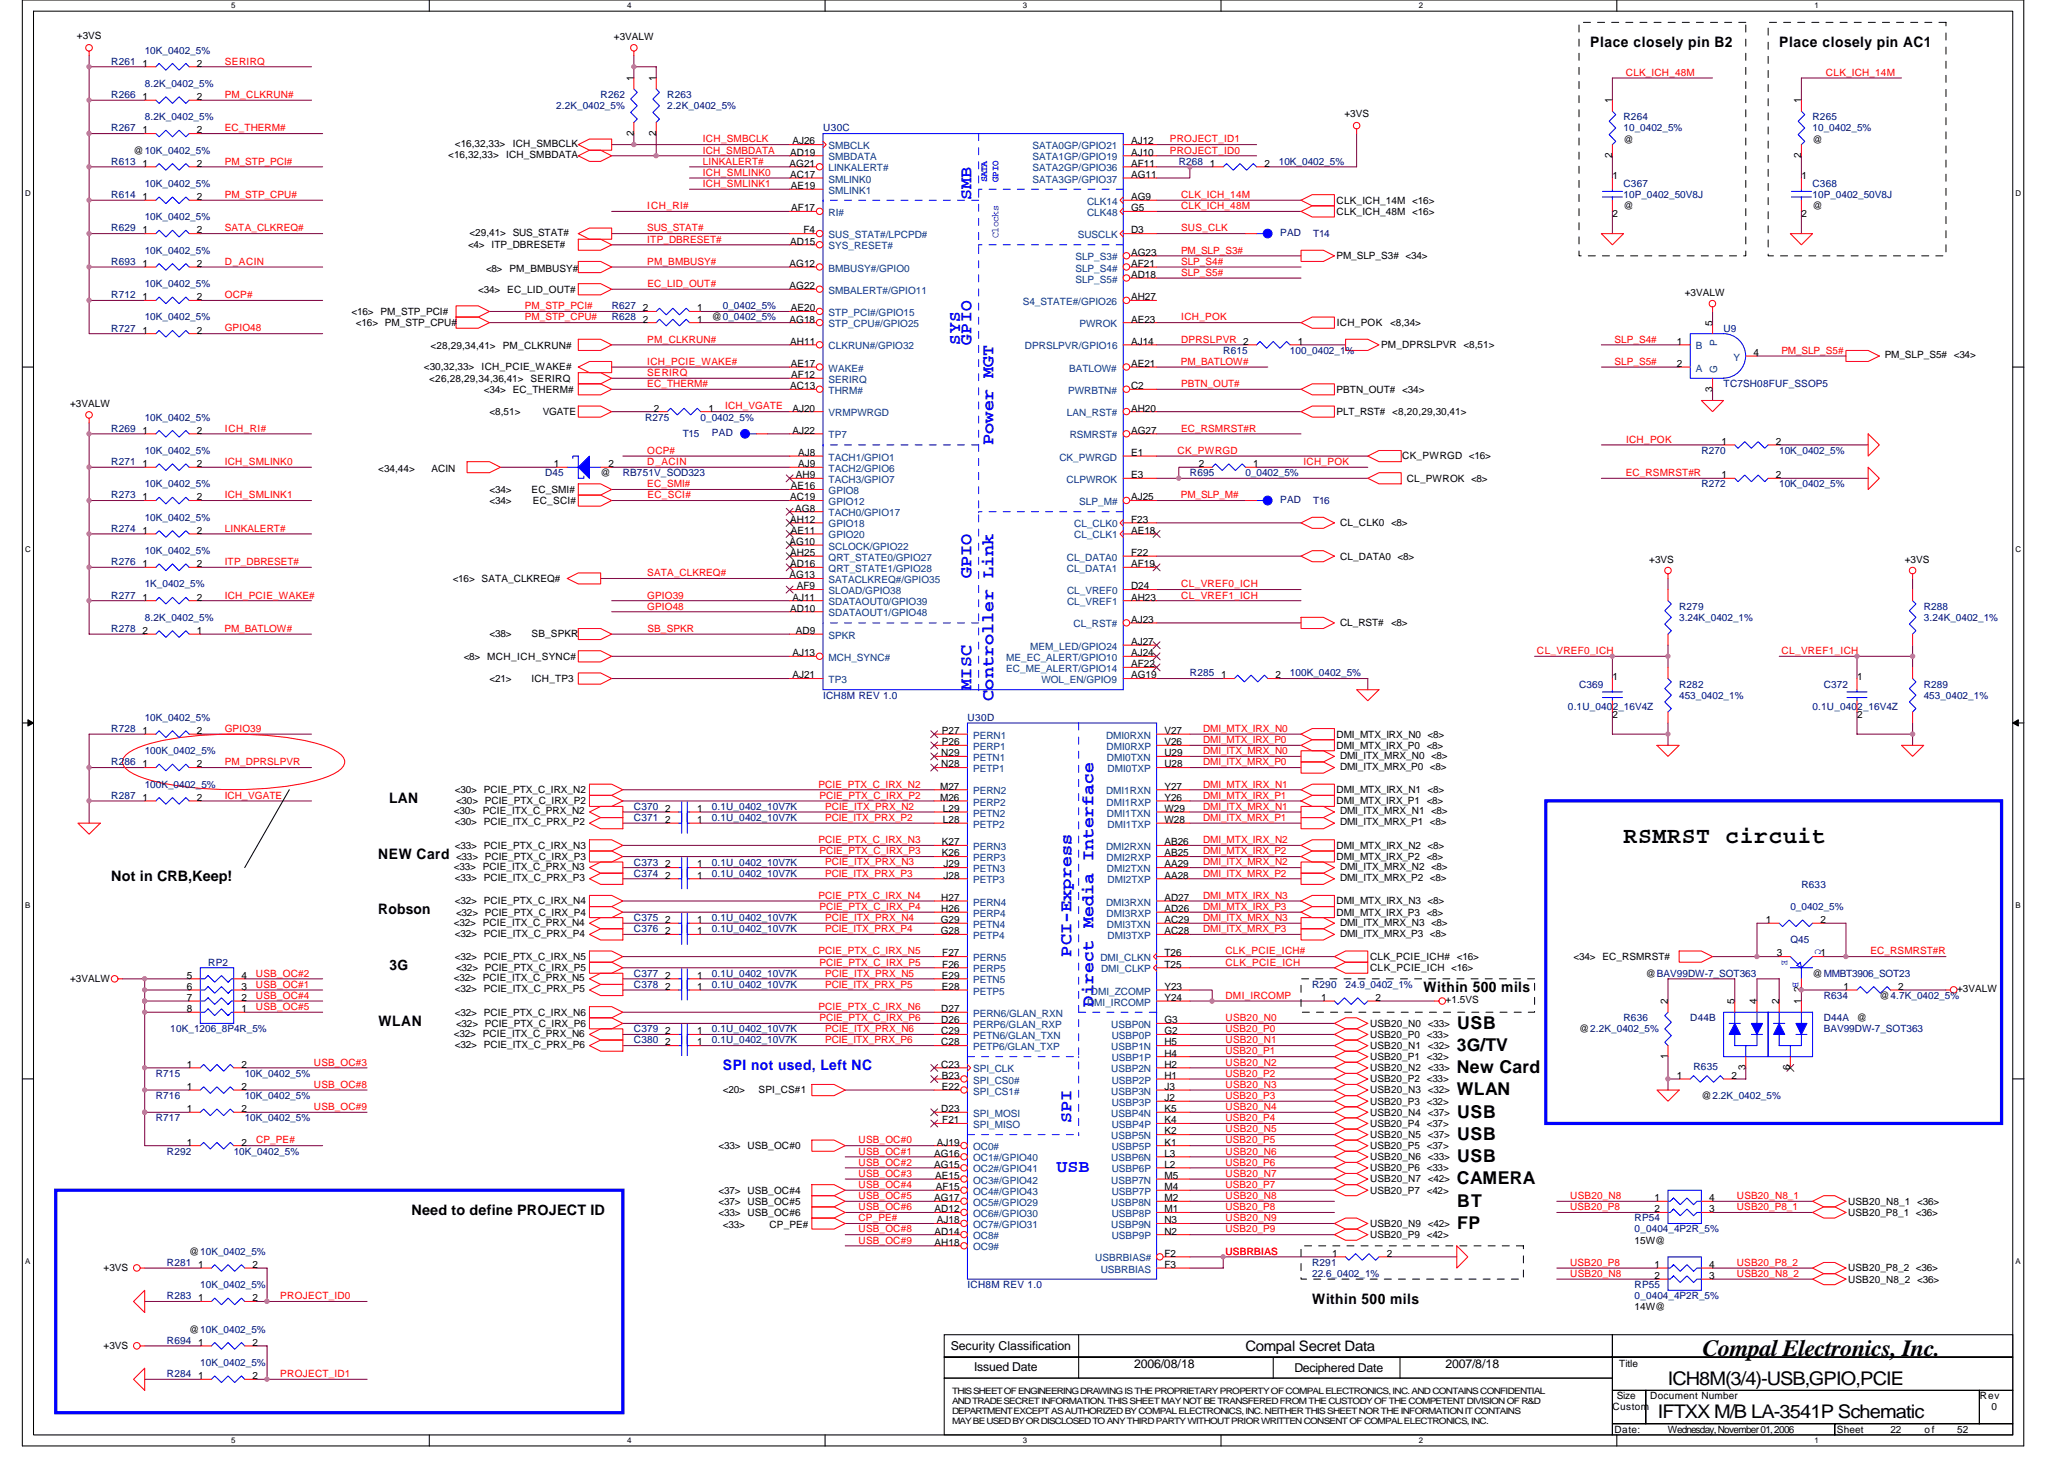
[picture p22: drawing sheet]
<svg xmlns="http://www.w3.org/2000/svg" width="297mm" height="210mm" viewBox="0 0 297 210" stroke-linecap="round" stroke-linejoin="round" font-family="sans-serif">
<defs><g id="words">
<g font-size="3.3">
<text x="233.7" y="121.2">RSMRST circuit</text>
<text x="245" y="195.1">Compal Electronics, Inc.</text>
</g>
<g font-size="2.7">
<text x="240" y="199.3">ICH8M(3/4)-USB,GPIO,PCIE</text>
<text x="238.6" y="204.1">IFTXX M/B LA-3541P Schematic</text>
</g>
<g font-size="2.5" fill="#00f">
<text x="139.8" y="28.8" transform="rotate(-90 139.8 28.8)">SMB</text>
<text x="138.2" y="49.6" transform="rotate(-90 138.2 49.6)">SYS</text>
<text x="139.8" y="49.6" transform="rotate(-90 139.8 49.6)">GPIO</text>
<text x="143" y="64" transform="rotate(-90 143 64)">Power MGT</text>
<text x="139.8" y="83.2" transform="rotate(-90 139.8 83.2)">GPIO</text>
<text x="139.8" y="99.2" transform="rotate(-90 139.8 99.2)">MISC</text>
<text x="143" y="100.8" transform="rotate(-90 143 100.8)">Controller Link</text>
<text x="154.2" y="137.6" transform="rotate(-90 154.2 137.6)">PCI-Express</text>
<text x="157.4" y="144.8" transform="rotate(-90 157.4 144.8)">Direct Media Interface</text>
<text x="154.2" y="161.6" transform="rotate(-90 154.2 161.6)">SPI</text>
<text x="152" y="168.6">USB</text>
</g>
<g font-size="2.5">
<text x="209.7" y="148">USB</text>
<text x="209.7" y="154.4">New Card</text>
<text x="209.7" y="151.2">3G/TV</text>
<text x="209.7" y="157.6">WLAN</text>
<text x="209.7" y="160.8">USB</text>
<text x="209.7" y="167.2">USB</text>
<text x="209.7" y="164">USB</text>
<text x="209.7" y="170.4">CAMERA</text>
<text x="209.7" y="173.6">BT</text>
<text x="209.7" y="176.8">FP</text>
</g>
<g font-size="2.1">
<text x="228.9" y="6.7">Place closely pin B2</text>
<text x="256" y="6.7">Place closely pin AC1</text>
<text x="56" y="115.5">LAN</text>
<text x="54.4" y="123.5">NEW Card</text>
<text x="16" y="126.7">Not in CRB,Keep!</text>
<text x="54.4" y="131.6">Robson</text>
<text x="56" y="139.6">3G</text>
<text x="204.8" y="142.7">Within 500 mils</text>
<text x="54.5" y="147.6">WLAN</text>
<text x="59.2" y="174.8">Need to define PROJECT ID</text>
<text x="188.8" y="187.6">Within 500 mils</text>
<text x="179.2" y="194.4">Compal Secret Data</text>
</g>
<text font-size="2.1" fill="#00f" x="104" y="153.9">SPI not used, Left NC</text>
<g font-size="1.8">
<text x="136.8" y="194.2">Security Classification</text>
<text x="140.2" y="197.3">Issued Date</text>
<text x="163.2" y="196.8">2006/08/18</text>
<text x="186.3" y="197.4">Deciphered Date</text>
<text x="208" y="196.8">2007/8/18</text>
</g>
<g font-size="1.4">
<text x="11.1" y="5.6">+3VS</text>
<text x="88.3" y="5.8">+3VALW</text>
<text x="20.5" y="9.6">1</text>
<text x="28.3" y="9.6">2</text>
<text x="91.2" y="11.7" transform="rotate(-90 91.2 11.7)">1</text>
<text x="94.4" y="11.7" transform="rotate(-90 94.4 11.7)">1</text>
<text x="20.5" y="14.4">1</text>
<text x="28.3" y="14.4">2</text>
<text x="193.5" y="16.8">+3VS</text>
<text x="232" y="14.9" transform="rotate(-90 232 14.9)">1</text>
<text x="259.2" y="14.9" transform="rotate(-90 259.2 14.9)">1</text>
<text x="19.2" y="22.1">@10K_0402_5%</text>
<text x="20.5" y="24">1</text>
<text x="20.5" y="19.2">1</text>
<text x="28.3" y="24">2</text>
<text x="28.3" y="19.2">2</text>
<text x="64.5" y="22.7">&lt;16,32,33&gt;</text>
<text x="65.5" y="21.1">&lt;16,32,33&gt;</text>
<text x="72.8" y="22.7">ICH_SMBDATA</text>
<text x="73.8" y="21.1">ICH_SMBCLK</text>
<text x="91.2" y="19.5" transform="rotate(-90 91.2 19.5)">2</text>
<text x="94.4" y="19.5" transform="rotate(-90 94.4 19.5)">2</text>
<text x="113.6" y="24">AG21</text>
<text x="113.7" y="22.4">AD19</text>
<text x="114" y="20.8">AJ26</text>
<text x="162.8" y="20.8">AJ12</text>
<text x="162.8" y="22.4">AJ10</text>
<text x="162.8" y="24">AF11</text>
<text x="174.1" y="24">1</text>
<text x="182" y="24">2</text>
<text x="232" y="22.7" transform="rotate(-90 232 22.7)">2</text>
<text x="233.7" y="20.5">@</text>
<text x="259.2" y="22.7" transform="rotate(-90 259.2 22.7)">2</text>
<text x="260.9" y="20.5">@</text>
<text x="20.5" y="28.8">1</text>
<text x="28.3" y="28.8">2</text>
<text x="113.7" y="25.6">AC17</text>
<text x="113.8" y="27.2">AE19</text>
<text x="162.8" y="28.8">AG9</text>
<text x="162.8" y="25.6">AG11</text>
<text x="192.4" y="29.3">CLK_ICH_14M &lt;16&gt;</text>
<text x="232.1" y="25.8">1</text>
<text x="259.3" y="25.8">1</text>
<text x="20.5" y="33.6">1</text>
<text x="28.3" y="33.6">2</text>
<text x="67.4" y="35.7">&lt;4&gt; ITP_DBRESET#</text>
<text x="67.6" y="34">&lt;29,41&gt; SUS_STAT#</text>
<text x="113.7" y="35.2">AD15</text>
<text x="113.9" y="30.4">AF17</text>
<text x="115.6" y="33.6">F4</text>
<text x="162.8" y="30.4">G5</text>
<text x="162.8" y="33.6">D3</text>
<text x="192.4" y="30.9">CLK_ICH_48M &lt;16&gt;</text>
<text x="232.1" y="31.2">2</text>
<text x="233.7" y="30.1">@</text>
<text x="259.3" y="31.2">2</text>
<text x="260.9" y="30.1">@</text>
<text x="20.5" y="38.4">1</text>
<text x="28.3" y="38.4">2</text>
<text x="70" y="39.1">&lt;8&gt; PM_BMBUSY#</text>
<text x="113.6" y="38.4">AG12</text>
<text x="113.6" y="41.6">AG22</text>
<text x="162.8" y="36.8">AG23</text>
<text x="162.8" y="38.4">AF21</text>
<text x="162.8" y="40">AD18</text>
<text x="192.4" y="37.3">PM_SLP_S3# &lt;34&gt;</text>
<text x="20.5" y="43.2">1</text>
<text x="20.5" y="48">1</text>
<text x="28.3" y="43.2">2</text>
<text x="28.3" y="48">2</text>
<text x="50.6" y="45.3">&lt;16&gt; PM_STP_PCI#</text>
<text x="51.2" y="46.9">&lt;16&gt; PM_STP_CPU#</text>
<text x="68.8" y="42.1">&lt;34&gt; EC_LID_OUT#</text>
<text x="92.5" y="44.8">2</text>
<text x="92.5" y="46.4">2</text>
<text x="100.3" y="44.8">1</text>
<text x="100.3" y="46.4">1</text>
<text x="102.4" y="46.1">@0_0402_5%</text>
<text x="113.6" y="46.4">AG18</text>
<text x="113.8" y="44.8">AE20</text>
<text x="162.8" y="46.4">AE23</text>
<text x="162.8" y="43.2">AH27</text>
<text x="192.4" y="46.9">ICH_POK</text>
<text x="200" y="46.9">&lt;8,34&gt;</text>
<text x="242.5" y="42.6">+3VALW</text>
<text x="246.4" y="46.9" transform="rotate(-90 246.4 46.9)">5</text>
<text x="61" y="53.3">&lt;30,32,33&gt;</text>
<text x="62" y="50.3">&lt;28,29,34,41&gt; PM_CLKRUN#</text>
<text x="69.3" y="53.3">ICH_PCIE_WAKE#</text>
<text x="113.7" y="49.6">AH11</text>
<text x="113.8" y="52.8">AE17</text>
<text x="162.8" y="52.8">AE21</text>
<text x="162.8" y="49.6">AJ14</text>
<text x="186.8" y="49.6">1</text>
<text x="198.8" y="50.1">PM_DPRSLPVR &lt;8,51&gt;</text>
<text x="241.3" y="49.6">1</text>
<text x="241.3" y="52.8">2</text>
<text x="252.4" y="51.2">4</text>
<text x="271.2" y="51.5">PM_SLP_S5# &lt;34&gt;</text>
<text x="10.1" y="58.6">+3VALW</text>
<text x="61.8" y="54.9">&lt;26,28,29,34,36,41&gt; SERIRQ</text>
<text x="69.6" y="56.5">&lt;34&gt; EC_THERM#</text>
<text x="70.4" y="59.7">&lt;8,51&gt;</text>
<text x="78.1" y="59.7">VGATE</text>
<text x="94.1" y="59.2">2</text>
<text x="102" y="59.2">1</text>
<text x="113.7" y="56">AC13</text>
<text x="113.9" y="54.4">AF12</text>
<text x="114" y="59.2">AJ20</text>
<text x="162.8" y="56">C2</text>
<text x="162.8" y="59.2">AH20</text>
<text x="192.4" y="56.5">PBTN_OUT# &lt;34&gt;</text>
<text x="192.4" y="59.7">PLT_RST# &lt;8,20,29,30,41&gt;</text>
<text x="246.4" y="56.3" transform="rotate(-90 246.4 56.3)">3</text>
<text x="20.5" y="62.4">1</text>
<text x="28.3" y="62.4">2</text>
<text x="114" y="62.4">AJ22</text>
<text x="114.8" y="65.6">AJ8</text>
<text x="162.8" y="62.4">AG27</text>
<text x="162.8" y="65.6">E1</text>
<text x="247.7" y="64">1</text>
<text x="255.6" y="64">2</text>
<text x="20.5" y="67.2">1</text>
<text x="20.5" y="72">1</text>
<text x="28.3" y="67.2">2</text>
<text x="28.3" y="72">2</text>
<text x="54.4" y="67.9">&lt;34,44&gt;</text>
<text x="62.1" y="67.9">ACIN</text>
<text x="70.4" y="70.9">&lt;34&gt;</text>
<text x="76.5" y="70.9">EC_SMI#</text>
<text x="79.7" y="67.2">1</text>
<text x="86.4" y="68.5">@</text>
<text x="87.6" y="67.2">2</text>
<text x="113.7" y="72">AC19</text>
<text x="113.8" y="70.4">AE16</text>
<text x="114.5" y="68.8">AH9</text>
<text x="114.8" y="67.2">AJ9</text>
<text x="162.8" y="72">AJ25</text>
<text x="162.8" y="68.8">E3</text>
<text x="172.5" y="67.2">2</text>
<text x="180.4" y="67.2">1</text>
<text x="201.8" y="66.1">CK_PWRGD &lt;16&gt;</text>
<text x="202.5" y="69.3">CL_PWROK &lt;8&gt;</text>
<text x="247.7" y="68.8">1</text>
<text x="255.6" y="68.8">2</text>
<text x="20.5" y="76.8">1</text>
<text x="28.3" y="76.8">2</text>
<text x="70.4" y="72.5">&lt;34&gt;</text>
<text x="76.7" y="72.5">EC_SCI#</text>
<text x="113.7" y="75.2">AH12</text>
<text x="113.8" y="76.8">AE11</text>
<text x="114.4" y="73.6">AG8</text>
<text x="162.8" y="75.2">F23</text>
<text x="162.8" y="76.8">AE18</text>
<text x="192.8" y="75.7">CL_CLK0 &lt;8&gt;</text>
<text x="20.5" y="81.6">1</text>
<text x="28.3" y="81.6">2</text>
<text x="65.1" y="83.7">&lt;16&gt; SATA_CLKREQ#</text>
<text x="113.6" y="78.4">AG10</text>
<text x="113.6" y="83.2">AG13</text>
<text x="113.7" y="80">AH25</text>
<text x="113.7" y="81.6">AD16</text>
<text x="162.8" y="80">F22</text>
<text x="162.8" y="81.6">AF19</text>
<text x="192.8" y="80.5">CL_DATA0 &lt;8&gt;</text>
<text x="237.3" y="81">+3VS</text>
<text x="274.1" y="81">+3VS</text>
<text x="20.5" y="86.4">1</text>
<text x="28.3" y="86.4">2</text>
<text x="113.7" y="88">AD10</text>
<text x="114" y="86.4">AJ11</text>
<text x="114.7" y="84.8">AF9</text>
<text x="162.8" y="84.8">D24</text>
<text x="162.8" y="86.4">AH23</text>
<text x="162.8" y="89.6">AJ23</text>
<text x="20.5" y="91.2">2</text>
<text x="28.3" y="91.2">1</text>
<text x="66.8" y="94.9">&lt;8&gt; MCH_ICH_SYNC#</text>
<text x="70.4" y="91.7">&lt;38&gt;</text>
<text x="76.5" y="91.7">SB_SPKR</text>
<text x="114" y="94.4">AJ13</text>
<text x="114.5" y="91.2">AD9</text>
<text x="162.8" y="92.8">AJ27</text>
<text x="162.8" y="94.4">AJ24</text>
<text x="162.8" y="96">AF22</text>
<text x="192.8" y="90.1">CL_RST#</text>
<text x="200.2" y="90.1">&lt;8&gt;</text>
<text x="70.4" y="98.1">&lt;21&gt;</text>
<text x="76.5" y="98.1">ICH_TP3</text>
<text x="114" y="97.6">AJ21</text>
<text x="162.8" y="97.6">AG19</text>
<text x="175.7" y="97.6">1</text>
<text x="183.6" y="97.6">2</text>
<text x="232.1" y="97.8">1</text>
<text x="267.3" y="97.8">1</text>
<text x="20.5" y="105.6">1</text>
<text x="28.3" y="105.6">2</text>
<text x="135.5" y="105.6">P27</text>
<text x="135.5" y="107.2">P26</text>
<text x="167.6" y="107.2">V26</text>
<text x="167.6" y="105.6">V27</text>
<text x="192.4" y="106.1">DMI_MTX_IRX_N0 &lt;8&gt;</text>
<text x="192.4" y="107.7">DMI_MTX_IRX_P0 &lt;8&gt;</text>
<text x="232.1" y="103.2">2</text>
<text x="267.3" y="103.2">2</text>
<text x="20.5" y="110.4">1</text>
<text x="28.3" y="110.4">2</text>
<text x="135.3" y="113.6">M27</text>
<text x="135.5" y="108.8">N29</text>
<text x="135.5" y="110.4">N28</text>
<text x="167.6" y="110.4">U28</text>
<text x="167.6" y="108.8">U29</text>
<text x="167.6" y="113.6">Y27</text>
<text x="192.8" y="109.2">DMI_ITX_MRX_N0 &lt;8&gt;</text>
<text x="192.8" y="110.7">DMI_ITX_MRX_P0 &lt;8&gt;</text>
<text x="20.5" y="115.2">1</text>
<text x="28.3" y="115.2">2</text>
<text x="65.3" y="117.2">&lt;30&gt; PCIE_ITX_C_PRX_N2</text>
<text x="65.5" y="118.7">&lt;30&gt; PCIE_ITX_C_PRX_P2</text>
<text x="65.5" y="114.1">&lt;30&gt; PCIE_PTX_C_IRX_N2</text>
<text x="65.6" y="115.7">&lt;30&gt; PCIE_PTX_C_IRX_P2</text>
<text x="95.7" y="116.8">2</text>
<text x="95.7" y="118.4">2</text>
<text x="100.3" y="116.8">1</text>
<text x="100.3" y="118.4">1</text>
<text x="135.3" y="115.2">M26</text>
<text x="135.7" y="116.8">L29</text>
<text x="135.7" y="118.4">L28</text>
<text x="167.6" y="118.4">W28</text>
<text x="167.6" y="115.2">Y26</text>
<text x="167.6" y="116.8">W29</text>
<text x="192.4" y="114.1">DMI_MTX_IRX_N1 &lt;8&gt;</text>
<text x="192.4" y="115.7">DMI_MTX_IRX_P1 &lt;8&gt;</text>
<text x="192.8" y="117.2">DMI_ITX_MRX_N1 &lt;8&gt;</text>
<text x="192.8" y="118.7">DMI_ITX_MRX_P1 &lt;8&gt;</text>
<text x="65.3" y="125.2">&lt;33&gt; PCIE_ITX_C_PRX_N3</text>
<text x="65.5" y="122.1">&lt;33&gt; PCIE_PTX_C_IRX_N3</text>
<text x="65.6" y="123.7">&lt;33&gt; PCIE_PTX_C_IRX_P3</text>
<text x="95.7" y="124.8">2</text>
<text x="100.3" y="124.8">1</text>
<text x="135.5" y="121.6">K27</text>
<text x="135.5" y="123.2">K26</text>
<text x="135.8" y="124.8">J29</text>
<text x="167.6" y="123.2">AB25</text>
<text x="167.6" y="124.8">AA29</text>
<text x="167.6" y="121.6">AB26</text>
<text x="192.4" y="122.1">DMI_MTX_IRX_N2 &lt;8&gt;</text>
<text x="192.4" y="123.7">DMI_MTX_IRX_P2 &lt;8&gt;</text>
<text x="192.8" y="125.2">DMI_ITX_MRX_N2 &lt;8&gt;</text>
<text x="65.5" y="126.7">&lt;33&gt; PCIE_ITX_C_PRX_P3</text>
<text x="65.5" y="130.1">&lt;32&gt; PCIE_PTX_C_IRX_N4</text>
<text x="65.6" y="131.7">&lt;32&gt; PCIE_PTX_C_IRX_P4</text>
<text x="95.7" y="126.4">2</text>
<text x="100.3" y="126.4">1</text>
<text x="135.5" y="129.6">H27</text>
<text x="135.5" y="131.2">H26</text>
<text x="135.8" y="126.4">J28</text>
<text x="167.6" y="126.4">AA28</text>
<text x="167.6" y="131.2">AD26</text>
<text x="167.6" y="129.6">AD27</text>
<text x="192.4" y="130.1">DMI_MTX_IRX_N3 &lt;8&gt;</text>
<text x="192.4" y="131.7">DMI_MTX_IRX_P3 &lt;8&gt;</text>
<text x="192.8" y="126.7">DMI_ITX_MRX_P2 &lt;8&gt;</text>
<text x="65.3" y="133.2">&lt;32&gt; PCIE_ITX_C_PRX_N4</text>
<text x="65.5" y="134.7">&lt;32&gt; PCIE_ITX_C_PRX_P4</text>
<text x="95.7" y="132.8">2</text>
<text x="95.7" y="134.4">2</text>
<text x="100.3" y="132.8">1</text>
<text x="100.3" y="134.4">1</text>
<text x="135.4" y="132.8">G29</text>
<text x="135.4" y="134.4">G28</text>
<text x="135.6" y="137.6">F27</text>
<text x="167.6" y="134.4">AC28</text>
<text x="167.6" y="137.6">T26</text>
<text x="167.6" y="132.8">AC29</text>
<text x="192.8" y="133.2">DMI_ITX_MRX_N3 &lt;8&gt;</text>
<text x="192.8" y="134.7">DMI_ITX_MRX_P3 &lt;8&gt;</text>
<text x="254.1" y="132.8">1</text>
<text x="255.7" y="137.6">3</text>
<text x="262" y="137.6">1</text>
<text x="262" y="132.8">2</text>
<text x="10.1" y="141.3">+3VALW</text>
<text x="26.9" y="144">7</text>
<text x="26.9" y="142.4">6</text>
<text x="26.9" y="140.8">5</text>
<text x="34.8" y="144">2</text>
<text x="34.8" y="142.4">3</text>
<text x="34.8" y="140.8">4</text>
<text x="65.3" y="141.2">&lt;32&gt; PCIE_ITX_C_PRX_N5</text>
<text x="65.5" y="142.7">&lt;32&gt; PCIE_ITX_C_PRX_P5</text>
<text x="65.5" y="138.1">&lt;32&gt; PCIE_PTX_C_IRX_N5</text>
<text x="65.6" y="139.7">&lt;32&gt; PCIE_PTX_C_IRX_P5</text>
<text x="95.7" y="140.8">2</text>
<text x="95.7" y="142.4">2</text>
<text x="100.3" y="140.8">1</text>
<text x="100.3" y="142.4">1</text>
<text x="135.5" y="140.8">E29</text>
<text x="135.5" y="142.4">E28</text>
<text x="135.6" y="139.2">F26</text>
<text x="167.6" y="144">Y24</text>
<text x="167.6" y="139.2">T25</text>
<text x="167.6" y="142.4">Y23</text>
<text x="190.1" y="144">1</text>
<text x="197.2" y="138.1">CLK_PCIE_ICH# &lt;16&gt;</text>
<text x="197.2" y="139.7">CLK_PCIE_ICH &lt;16&gt;</text>
<text x="198" y="144">2</text>
<text x="226.5" y="138.1">&lt;34&gt; EC_RSMRST#</text>
<text x="236.9" y="140.5">@BAV99DW-7_SOT363</text>
<text x="259.2" y="142.7" transform="rotate(-90 259.2 142.7)">2</text>
<text x="260.9" y="140.5">@MMBT3906_SOT23</text>
<text x="265.3" y="142.4">1</text>
<text x="270.5" y="143.7">@4.7K_0402_5%</text>
<text x="273.2" y="142.4">2</text>
<text x="281.7" y="142.7">+3VALW</text>
<text x="26.9" y="145.6">8</text>
<text x="34.8" y="145.6">1</text>
<text x="65.3" y="149.2">&lt;32&gt; PCIE_ITX_C_PRX_N6</text>
<text x="65.5" y="146.1">&lt;32&gt; PCIE_PTX_C_IRX_N6</text>
<text x="65.6" y="147.7">&lt;32&gt; PCIE_PTX_C_IRX_P6</text>
<text x="95.7" y="148.8">2</text>
<text x="100.3" y="148.8">1</text>
<text x="135.5" y="145.6">D27</text>
<text x="135.5" y="147.2">D26</text>
<text x="135.5" y="148.8">C29</text>
<text x="167.6" y="148.8">G2</text>
<text x="167.6" y="147.2">G3</text>
<text x="197.2" y="147.7">USB20_N0 &lt;33&gt;</text>
<text x="197.2" y="149.3">USB20_P0 &lt;33&gt;</text>
<text x="208" y="144.4">+1.5VS</text>
<text x="227.2" y="148.5">@2.2K_0402_5%</text>
<text x="240" y="144.5" transform="rotate(-90 240 144.5)">2</text>
<text x="249.6" y="144.5" transform="rotate(-90 249.6 144.5)">5</text>
<text x="252.8" y="144.5" transform="rotate(-90 252.8 144.5)">4</text>
<text x="256" y="144.5" transform="rotate(-90 256 144.5)">2</text>
<text x="259.2" y="144.5" transform="rotate(-90 259.2 144.5)">1</text>
<text x="267.2" y="146.9">@</text>
<text x="26.9" y="153.6">1</text>
<text x="34.8" y="153.6">2</text>
<text x="65.5" y="150.7">&lt;32&gt; PCIE_ITX_C_PRX_P6</text>
<text x="95.7" y="150.4">2</text>
<text x="100.3" y="150.4">1</text>
<text x="135.5" y="150.4">C28</text>
<text x="135.5" y="153.6">C23</text>
<text x="135.5" y="155.2">B23</text>
<text x="167.6" y="152">H4</text>
<text x="167.6" y="155.2">H1</text>
<text x="167.6" y="150.4">H5</text>
<text x="167.6" y="153.6">H2</text>
<text x="197.2" y="150.9">USB20_N1 &lt;32&gt;</text>
<text x="197.2" y="152.5">USB20_P1 &lt;32&gt;</text>
<text x="197.2" y="154.1">USB20_N2 &lt;33&gt;</text>
<text x="197.2" y="155.7">USB20_P2 &lt;33&gt;</text>
<text x="240" y="152.4" transform="rotate(-90 240 152.4)">1</text>
<text x="241.3" y="155.2">1</text>
<text x="249.2" y="155.2">2</text>
<text x="251.2" y="153.9" transform="rotate(-90 251.2 153.9)">3</text>
<text x="257.6" y="153.9" transform="rotate(-90 257.6 153.9)">6</text>
<text x="26.9" y="156.8">1</text>
<text x="26.9" y="160">1</text>
<text x="34.8" y="156.8">2</text>
<text x="34.8" y="160">2</text>
<text x="104" y="157.3">&lt;20&gt;</text>
<text x="109.2" y="157.3">SPI_CS#1</text>
<text x="135.5" y="160">D23</text>
<text x="135.5" y="156.8">E22</text>
<text x="135.6" y="161.6">F21</text>
<text x="167.6" y="158.4">J2</text>
<text x="167.6" y="161.6">K4</text>
<text x="167.6" y="156.8">J3</text>
<text x="167.6" y="160">K5</text>
<text x="197.2" y="157.3">USB20_N3 &lt;32&gt;</text>
<text x="197.2" y="158.9">USB20_P3 &lt;32&gt;</text>
<text x="197.2" y="160.5">USB20_N4 &lt;37&gt;</text>
<text x="244.9" y="158.1">@2.2K_0402_5%</text>
<text x="26.9" y="164.8">1</text>
<text x="34.8" y="164.8">2</text>
<text x="103.4" y="165.3">&lt;33&gt; USB_OC#0</text>
<text x="134.4" y="166.4">AG16</text>
<text x="134.4" y="168">AG15</text>
<text x="134.8" y="164.8">AJ19</text>
<text x="167.6" y="164.8">K1</text>
<text x="167.6" y="168">L2</text>
<text x="167.6" y="163.2">K2</text>
<text x="167.6" y="166.4">L3</text>
<text x="197.2" y="166.9">USB20_N6 &lt;33&gt;</text>
<text x="197.2" y="162.1">USB20_P4 &lt;37&gt;</text>
<text x="197.2" y="163.7">USB20_N5 &lt;37&gt;</text>
<text x="197.2" y="165.3">USB20_P5 &lt;37&gt;</text>
<text x="103.4" y="173.3">&lt;37&gt; USB_OC#5</text>
<text x="103.4" y="171.7">&lt;37&gt; USB_OC#4</text>
<text x="134.4" y="172.8">AG17</text>
<text x="134.6" y="169.6">AE15</text>
<text x="134.7" y="171.2">AF15</text>
<text x="167.6" y="171.2">M4</text>
<text x="167.6" y="169.6">M5</text>
<text x="167.6" y="172.8">M2</text>
<text x="197.2" y="171.7">USB20_P7 &lt;42&gt;</text>
<text x="197.2" y="170.1">USB20_N7 &lt;42&gt;</text>
<text x="197.2" y="168.5">USB20_P6 &lt;33&gt;</text>
<text x="238.1" y="172.8">1</text>
<text x="246" y="172.8">4</text>
<text x="266" y="173.3">USB20_N8_1 &lt;36&gt;</text>
<text x="103.4" y="174.9">&lt;33&gt; USB_OC#6</text>
<text x="104" y="176.7">&lt;33&gt;</text>
<text x="110.8" y="176.7">CP_PE#</text>
<text x="134.5" y="174.4">AD12</text>
<text x="134.5" y="177.6">AD14</text>
<text x="134.5" y="179.2">AH18</text>
<text x="134.8" y="176">AJ18</text>
<text x="167.6" y="174.4">M1</text>
<text x="167.6" y="177.6">N2</text>
<text x="167.6" y="176">N3</text>
<text x="197.2" y="178.1">USB20_P9 &lt;42&gt;</text>
<text x="197.2" y="176.5">USB20_N9 &lt;42&gt;</text>
<text x="235.2" y="178.9">15W@</text>
<text x="238.1" y="174.4">2</text>
<text x="246" y="174.4">3</text>
<text x="266" y="174.9">USB20_P8_1 &lt;36&gt;</text>
<text x="14.9" y="182.9">+3VS</text>
<text x="27.2" y="180.5">@10K_0402_5%</text>
<text x="28.5" y="182.4">1</text>
<text x="36.3" y="182.4">2</text>
<text x="167.6" y="182.4">F3</text>
<text x="167.6" y="180.8">F2</text>
<text x="191.7" y="180.8">1</text>
<text x="199.6" y="180.8">2</text>
<text x="238.1" y="182.4">1</text>
<text x="238.1" y="184">2</text>
<text x="246" y="182.4">4</text>
<text x="246" y="184">3</text>
<text x="266" y="182.9">USB20_P8_2 &lt;36&gt;</text>
<text x="266" y="184.5">USB20_N8_2 &lt;36&gt;</text>
<text x="27.2" y="191.7">@10K_0402_5%</text>
<text x="28.5" y="187.2">1</text>
<text x="36.3" y="187.2">2</text>
<text x="235.2" y="188.5">14W@</text>
<text x="14.9" y="194.1">+3VS</text>
<text x="28.5" y="193.6">1</text>
<text x="36.3" y="193.6">2</text>
<text x="233" y="196.7">Title</text>
<text x="28.5" y="198.4">1</text>
<text x="36.3" y="198.4">2</text>
<text x="232.1" y="202.9">Custom</text>
<text x="232.7" y="201.3">Size</text>
<text x="237.5" y="201.3">Document Number</text>
<text x="284.9" y="201.3">Rev</text>
<text x="286.6" y="202.9">0</text>
<text x="232.4" y="206.1">Date:</text>
<text x="240" y="206.1">Wednesday, November 01,2006</text>
<text x="264.4" y="206.1">Sheet</text>
<text x="272.1" y="206.1">22</text>
<text x="277" y="206.1">of</text>
<text x="281.7" y="206.1">52</text>
</g>
<g font-size="1.4" fill="#000080">
<text x="16" y="9.3">R261</text>
<text x="20.8" y="7.7">10K_0402_5%</text>
<text x="16" y="14.1">R266</text>
<text x="20.8" y="17.3">8.2K_0402_5%</text>
<text x="20.8" y="12.5">8.2K_0402_5%</text>
<text x="80" y="15.7">2.2K_0402_5%</text>
<text x="86.4" y="14.1">R262</text>
<text x="96" y="14.1">R263</text>
<text x="96" y="15.7">2.2K_0402_5%</text>
<text x="233.7" y="17.3">R264</text>
<text x="260.9" y="17.3">R265</text>
<text x="16" y="23.7">R613</text>
<text x="16" y="18.9">R267</text>
<text x="118.4" y="18.9">U30C</text>
<text x="169.6" y="23.7">R268</text>
<text x="184" y="23.7">10K_0402_5%</text>
<text x="233.7" y="18.9">10_0402_5%</text>
<text x="260.9" y="18.9">10_0402_5%</text>
<text x="16" y="28.5">R614</text>
<text x="20.8" y="26.9">10K_0402_5%</text>
<text x="233.7" y="26.9">C367</text>
<text x="233.7" y="28.5">10P_0402_50V8J</text>
<text x="260.9" y="26.9">C368</text>
<text x="260.9" y="28.5">10P_0402_50V8J</text>
<text x="16" y="33.3">R629</text>
<text x="20.8" y="31.7">10K_0402_5%</text>
<text x="184.2" y="34">PAD</text>
<text x="189" y="34.1">T14</text>
<text x="16" y="38.1">R693</text>
<text x="20.8" y="41.3">10K_0402_5%</text>
<text x="20.8" y="36.5">10K_0402_5%</text>
<text x="16" y="42.9">R712</text>
<text x="16" y="47.7">R727</text>
<text x="20.8" y="46.1">10K_0402_5%</text>
<text x="88" y="44.5">R627</text>
<text x="88" y="46.1">R628</text>
<text x="104" y="44.5">0_0402_5%</text>
<text x="248" y="47.7">U9</text>
<text x="176" y="50.9">R615</text>
<text x="185.6" y="50.9">100_0402_1%</text>
<text x="248" y="55.7">TC7SH08FUF_SSOP5</text>
<text x="16" y="62.1">R269</text>
<text x="20.8" y="65.3">10K_0402_5%</text>
<text x="20.8" y="60.5">10K_0402_5%</text>
<text x="92.8" y="60.5">R275</text>
<text x="98.3" y="62.9">T15</text>
<text x="100.8" y="60.5">0_0402_5%</text>
<text x="102.5" y="62.7">PAD</text>
<text x="244.9" y="65.3">R270</text>
<text x="256" y="65.3">10K_0402_5%</text>
<text x="16" y="66.9">R271</text>
<text x="16" y="71.7">R273</text>
<text x="20.8" y="70.1">10K_0402_5%</text>
<text x="78.4" y="68.5">D45</text>
<text x="89.6" y="68.5">RB751V_SOD323</text>
<text x="171.2" y="68.5">R695</text>
<text x="179.2" y="68.5">0_0402_5%</text>
<text x="244.9" y="70.1">R272</text>
<text x="256" y="70.1">10K_0402_5%</text>
<text x="16" y="76.5">R274</text>
<text x="20.8" y="74.9">10K_0402_5%</text>
<text x="184.2" y="72.3">PAD</text>
<text x="189" y="72.5">T16</text>
<text x="16" y="81.3">R276</text>
<text x="20.8" y="79.7">10K_0402_5%</text>
<text x="16" y="86.1">R277</text>
<text x="20.8" y="84.5">1K_0402_5%</text>
<text x="20.8" y="89.3">8.2K_0402_5%</text>
<text x="241.7" y="87.7">R279</text>
<text x="241.7" y="89.3">3.24K_0402_1%</text>
<text x="276.9" y="87.7">R288</text>
<text x="276.9" y="89.3">3.24K_0402_1%</text>
<text x="16" y="90.9">R278</text>
<text x="118.4" y="100.5">ICH8M REV 1.0</text>
<text x="171.2" y="97.3">R285</text>
<text x="185.6" y="97.3">100K_0402_5%</text>
<text x="227.2" y="98.9">C369</text>
<text x="241.7" y="98.9">R282</text>
<text x="241.7" y="100.5">453_0402_1%</text>
<text x="262.5" y="98.9">C372</text>
<text x="276.9" y="98.9">R289</text>
<text x="276.9" y="100.5">453_0402_1%</text>
<text x="16" y="105.3">R728</text>
<text x="20.8" y="103.7">10K_0402_5%</text>
<text x="139.2" y="103.7">U30D</text>
<text x="225.7" y="102.1">0.1U_0402_16V4Z</text>
<text x="260.9" y="102.1">0.1U_0402_16V4Z</text>
<text x="16" y="110.1">R286</text>
<text x="20.8" y="108.5">100K_0402_5%</text>
<text x="20.8" y="113.3">100K_0402_5%</text>
<text x="16" y="114.9">R287</text>
<text x="91.2" y="116.5">C370</text>
<text x="91.2" y="118.1">C371</text>
<text x="102.4" y="116.5">0.1U_0402_10V7K</text>
<text x="102.4" y="118.1">0.1U_0402_10V7K</text>
<text x="91.2" y="124.5">C373</text>
<text x="102.4" y="124.5">0.1U_0402_10V7K</text>
<text x="91.2" y="126.1">C374</text>
<text x="102.4" y="126.1">0.1U_0402_10V7K</text>
<text x="257.7" y="130.9">0_0402_5%</text>
<text x="259.2" y="127.7">R633</text>
<text x="91.2" y="132.5">C375</text>
<text x="91.2" y="134.1">C376</text>
<text x="102.4" y="132.5">0.1U_0402_10V7K</text>
<text x="102.4" y="134.1">0.1U_0402_10V7K</text>
<text x="257.7" y="135.7">Q45</text>
<text x="30" y="138.9">RP2</text>
<text x="91.2" y="140.5">C377</text>
<text x="91.2" y="142.1">C378</text>
<text x="102.4" y="140.5">0.1U_0402_10V7K</text>
<text x="102.4" y="142.1">0.1U_0402_10V7K</text>
<text x="188.8" y="142.1">R290</text>
<text x="193.6" y="142.1">24.9_0402_1%</text>
<text x="262.5" y="143.7">R634</text>
<text x="24.5" y="148.5">10K_1206_8P4R_5%</text>
<text x="91.2" y="148.5">C379</text>
<text x="102.4" y="148.5">0.1U_0402_10V7K</text>
<text x="233.7" y="146.9">R636</text>
<text x="243.2" y="146.9">D44B</text>
<text x="262.5" y="146.9">D44A</text>
<text x="262.5" y="148.5">BAV99DW-7_SOT363</text>
<text x="22.4" y="154.9">R715</text>
<text x="35.2" y="154.9">10K_0402_5%</text>
<text x="91.2" y="150.1">C380</text>
<text x="102.4" y="150.1">0.1U_0402_10V7K</text>
<text x="243.7" y="154">R635</text>
<text x="22.4" y="158.1">R716</text>
<text x="22.4" y="161.3">R717</text>
<text x="35.2" y="158.1">10K_0402_5%</text>
<text x="35.2" y="161.3">10K_0402_5%</text>
<text x="24" y="166.1">R292</text>
<text x="33.6" y="166.1">10K_0402_5%</text>
<text x="235.2" y="175.7">RP54</text>
<text x="235.2" y="177.3">0_0404_4P2R_5%</text>
<text x="24" y="182.1">R281</text>
<text x="28.8" y="185.3">10K_0402_5%</text>
<text x="139.2" y="185.3">ICH8M REV 1.0</text>
<text x="188.8" y="182.1">R291</text>
<text x="188.8" y="183.7">22.6_0402_1%</text>
<text x="235.2" y="185.3">RP55</text>
<text x="24" y="186.9">R283</text>
<text x="235.2" y="186.9">0_0404_4P2R_5%</text>
<text x="24" y="193.3">R694</text>
<text x="28.8" y="196.5">10K_0402_5%</text>
<text x="24" y="198.1">R284</text>
</g>
<g font-size="1.4" fill="#f00">
<text x="32.3" y="9.3">SERIRQ</text>
<text x="234" y="10.9">CLK_ICH_48M</text>
<text x="262.8" y="10.9">CLK_ICH_14M</text>
<text x="32.3" y="14.1">PM_CLKRUN#</text>
<text x="32.3" y="18.9">EC_THERM#</text>
<text x="32.3" y="23.7">PM_STP_PCI#</text>
<text x="101.2" y="23.7">LINKALERT#</text>
<text x="101.2" y="20.5">ICH_SMBCLK</text>
<text x="101.2" y="22.1">ICH_SMBDATA</text>
<text x="168.4" y="22.1">PROJECT_ID0</text>
<text x="168.4" y="20.5">PROJECT_ID1</text>
<text x="32.3" y="28.5">PM_STP_CPU#</text>
<text x="101.2" y="26.9">ICH_SMLINK1</text>
<text x="101.2" y="25.3">ICH_SMLINK0</text>
<text x="170" y="28.5">CLK_ICH_14M</text>
<text x="32.3" y="33.3">SATA_CLKREQ#</text>
<text x="93.2" y="33.3">SUS_STAT#</text>
<text x="93.2" y="30.1">ICH_RI#</text>
<text x="93.2" y="34.9">ITP_DBRESET#</text>
<text x="170" y="30.1">CLK_ICH_48M</text>
<text x="170" y="33.3">SUS_CLK</text>
<text x="32.3" y="38.1">D_ACIN</text>
<text x="93.2" y="38.1">PM_BMBUSY#</text>
<text x="93.2" y="41.3">EC_LID_OUT#</text>
<text x="170" y="36.5">PM_SLP_S3#</text>
<text x="170" y="39.7">SLP_S5#</text>
<text x="170" y="38.1">SLP_S4#</text>
<text x="32.3" y="42.9">OCP#</text>
<text x="32.3" y="47.7">GPIO48</text>
<text x="75.5" y="46.1">PM_STP_CPU#</text>
<text x="75.5" y="44.5">PM_STP_PCI#</text>
<text x="170" y="46.1">ICH_POK</text>
<text x="93.2" y="52.5">ICH_PCIE_WAKE#</text>
<text x="93.2" y="49.3">PM_CLKRUN#</text>
<text x="169.9" y="52.5">PM_BATLOW#</text>
<text x="170" y="49.3">DPRSLPVR 2</text>
<text x="232.4" y="52.5">SLP_S5#</text>
<text x="232.4" y="49.3">SLP_S4#</text>
<text x="256.4" y="50.9">PM_SLP_S5#</text>
<text x="93.2" y="55.7">EC_THERM#</text>
<text x="93.2" y="54.1">SERIRQ</text>
<text x="104.3" y="58.9">ICH_VGATE</text>
<text x="170" y="55.7">PBTN_OUT#</text>
<text x="32.3" y="62.1">ICH_RI#</text>
<text x="93.2" y="65.3">OCP#</text>
<text x="169.5" y="65.3">CK_PWRGD</text>
<text x="170" y="62.1">EC_RSMRST#R</text>
<text x="234" y="63.7">ICH_POK</text>
<text x="32.3" y="71.7">ICH_SMLINK1</text>
<text x="32.3" y="66.9">ICH_SMLINK0</text>
<text x="93.2" y="70.1">EC_SMI#</text>
<text x="93.2" y="66.9">D_ACIN</text>
<text x="93.2" y="71.7">EC_SCI#</text>
<text x="169.9" y="71.7">PM_SLP_M#</text>
<text x="187.6" y="66.9">ICH_POK</text>
<text x="234" y="68.5">EC_RSMRST#R</text>
<text x="32.3" y="76.5">LINKALERT#</text>
<text x="32.3" y="81.3">ITP_DBRESET#</text>
<text x="93.2" y="82.9">SATA_CLKREQ#</text>
<text x="32.3" y="86.1">ICH_PCIE_WAKE#</text>
<text x="93.2" y="86.1">GPIO39</text>
<text x="93.2" y="87.7">GPIO48</text>
<text x="170" y="84.5">CL_VREF0_ICH</text>
<text x="170" y="86.1">CL_VREF1_ICH</text>
<text x="32.3" y="90.9">PM_BATLOW#</text>
<text x="93.2" y="90.9">SB_SPKR</text>
<text x="221.2" y="94.1">CL_VREF0_ICH</text>
<text x="256.4" y="94.1">CL_VREF1_ICH</text>
<text x="32.3" y="105.3">GPIO39</text>
<text x="173.1" y="106.9">DMI_MTX_IRX_P0</text>
<text x="173.2" y="105.3">DMI_MTX_IRX_N0</text>
<text x="32.3" y="110.1">PM_DPRSLPVR</text>
<text x="117.8" y="113.3">PCIE_PTX_C_IRX_N2</text>
<text x="173.1" y="110.1">DMI_ITX_MRX_P0</text>
<text x="173.2" y="108.5">DMI_ITX_MRX_N0</text>
<text x="173.2" y="113.3">DMI_MTX_IRX_N1</text>
<text x="32.3" y="114.9">ICH_VGATE</text>
<text x="118" y="114.9">PCIE_PTX_C_IRX_P2</text>
<text x="118.8" y="118.1">PCIE_ITX_PRX_P2</text>
<text x="118.8" y="116.5">PCIE_ITX_PRX_N2</text>
<text x="173.1" y="118.1">DMI_ITX_MRX_P1</text>
<text x="173.1" y="114.9">DMI_MTX_IRX_P1</text>
<text x="173.2" y="116.5">DMI_ITX_MRX_N1</text>
<text x="117.8" y="121.3">PCIE_PTX_C_IRX_N3</text>
<text x="118" y="122.9">PCIE_PTX_C_IRX_P3</text>
<text x="118.8" y="124.5">PCIE_ITX_PRX_N3</text>
<text x="173.1" y="122.9">DMI_MTX_IRX_P2</text>
<text x="173.2" y="124.5">DMI_ITX_MRX_N2</text>
<text x="173.2" y="121.3">DMI_MTX_IRX_N2</text>
<text x="117.8" y="129.3">PCIE_PTX_C_IRX_N4</text>
<text x="118" y="130.9">PCIE_PTX_C_IRX_P4</text>
<text x="118.8" y="126.1">PCIE_ITX_PRX_P3</text>
<text x="173.1" y="126.1">DMI_ITX_MRX_P2</text>
<text x="173.1" y="130.9">DMI_MTX_IRX_P3</text>
<text x="173.2" y="129.3">DMI_MTX_IRX_N3</text>
<text x="117.8" y="137.3">PCIE_PTX_C_IRX_N5</text>
<text x="118.8" y="134.1">PCIE_ITX_PRX_P4</text>
<text x="118.8" y="132.5">PCIE_ITX_PRX_N4</text>
<text x="173.1" y="134.1">DMI_ITX_MRX_P3</text>
<text x="173.2" y="132.5">DMI_ITX_MRX_N3</text>
<text x="176.4" y="137.3">CLK_PCIE_ICH#</text>
<text x="269.2" y="137.3">EC_RSMRST#R</text>
<text x="36.8" y="143.7">USB_OC#4</text>
<text x="36.8" y="142.1">USB_OC#1</text>
<text x="36.8" y="140.5">USB_OC#2</text>
<text x="118" y="138.9">PCIE_PTX_C_IRX_P5</text>
<text x="118.8" y="142.1">PCIE_ITX_PRX_P5</text>
<text x="118.8" y="140.5">PCIE_ITX_PRX_N5</text>
<text x="176.4" y="143.7">DMI_IRCOMP</text>
<text x="176.4" y="138.9">CLK_PCIE_ICH</text>
<text x="36.8" y="145.3">USB_OC#5</text>
<text x="117.8" y="145.3">PCIE_PTX_C_IRX_N6</text>
<text x="118" y="146.9">PCIE_PTX_C_IRX_P6</text>
<text x="118.8" y="148.5">PCIE_ITX_PRX_N6</text>
<text x="176.4" y="146.9">USB20_N0</text>
<text x="176.4" y="148.5">USB20_P0</text>
<text x="45.1" y="153.3">USB_OC#3</text>
<text x="118.8" y="150.1">PCIE_ITX_PRX_P6</text>
<text x="176.4" y="150.1">USB20_N1</text>
<text x="176.4" y="151.7">USB20_P1</text>
<text x="176.4" y="153.3">USB20_N2</text>
<text x="176.4" y="154.9">USB20_P2</text>
<text x="45.1" y="156.5">USB_OC#8</text>
<text x="45.1" y="159.7">USB_OC#9</text>
<text x="176.4" y="156.5">USB20_N3</text>
<text x="176.4" y="158.1">USB20_P3</text>
<text x="176.4" y="159.7">USB20_N4</text>
<text x="176.4" y="161.3">USB20_P4</text>
<text x="36.8" y="164.5">CP_PE#</text>
<text x="123.5" y="164.5">USB_OC#0</text>
<text x="123.5" y="166.1">USB_OC#1</text>
<text x="123.5" y="167.7">USB_OC#2</text>
<text x="176.4" y="166.1">USB20_N6</text>
<text x="176.4" y="167.7">USB20_P6</text>
<text x="176.4" y="162.9">USB20_N5</text>
<text x="176.4" y="164.5">USB20_P5</text>
<text x="123.5" y="170.9">USB_OC#4</text>
<text x="123.5" y="172.5">USB_OC#5</text>
<text x="123.5" y="169.3">USB_OC#3</text>
<text x="176.4" y="169.3">USB20_N7</text>
<text x="176.4" y="170.9">USB20_P7</text>
<text x="176.4" y="172.5">USB20_N8</text>
<text x="226" y="172.5">USB20_N8</text>
<text x="250" y="172.5">USB20_N8_1</text>
<text x="123.5" y="177.3">USB_OC#8</text>
<text x="123.5" y="174.1">USB_OC#6</text>
<text x="123.5" y="178.9">USB_OC#9</text>
<text x="123.6" y="175.7">CP_PE#</text>
<text x="176.4" y="175.7">USB20_N9</text>
<text x="176.4" y="177.3">USB20_P9</text>
<text x="176.4" y="174.1">USB20_P8</text>
<text x="226" y="174.1">USB20_P8</text>
<text x="250" y="174.1">USB20_P8_1</text>
<text x="176.4" y="180.5">USBRBIAS</text>
<text x="226" y="182.1">USB20_P8</text>
<text x="226" y="183.7">USB20_N8</text>
<text x="250" y="182.1">USB20_P8_2</text>
<text x="250" y="183.7">USB20_N8_2</text>
<text x="40.3" y="186.9">PROJECT_ID0</text>
<text x="40.3" y="198.1">PROJECT_ID1</text>
</g>
<g font-size="1.4" fill="#004080">
<text x="119.2" y="21.5">SMBCLK</text>
<text x="119.2" y="23.1">SMBDATA</text>
<text x="148.6" y="21.5">SATA0GP/GPIO21</text>
<text x="148.6" y="23.1">SATA1GP/GPIO19</text>
<text x="119.2" y="24.7">LINKALERT#</text>
<text x="119.2" y="26.3">SMLINK0</text>
<text x="119.2" y="27.9">SMLINK1</text>
<text x="148.6" y="24.7">SATA2GP/GPIO36</text>
<text x="148.6" y="26.3">SATA3GP/GPIO37</text>
<text x="156.4" y="29.5">CLK14</text>
<text x="119.2" y="34.3">SUS_STAT#/LPCPD#</text>
<text x="119.2" y="35.9">SYS_RESET#</text>
<text x="119.2" y="31.1">RI#</text>
<text x="155.1" y="34.3">SUSCLK</text>
<text x="156.4" y="31.1">CLK48</text>
<text x="119.2" y="39.1">BMBUSY#/GPIO0</text>
<text x="154.8" y="37.5">SLP_S3#</text>
<text x="154.8" y="39.1">SLP_S4#</text>
<text x="154.8" y="40.7">SLP_S5#</text>
<text x="119.2" y="42.3">SMBALERT#/GPIO11</text>
<text x="119.2" y="45.5">STP_PCI#/GPIO15</text>
<text x="119.2" y="47.1">STP_CPU#/GPIO25</text>
<text x="147.2" y="43.9">S4_STATE#/GPIO26</text>
<text x="155.3" y="47.1">PWROK</text>
<text x="119.2" y="50.3">CLKRUN#/GPIO32</text>
<text x="119.2" y="53.5">WAKE#</text>
<text x="147.5" y="50.3">DPRSLPVR/GPIO16</text>
<text x="153.9" y="53.5">BATLOW#</text>
<text x="244" y="50.3">B</text>
<text x="244" y="53.5">A</text>
<text x="247.1" y="53.6" transform="rotate(-90 247.1 53.6)">G</text>
<text x="247.1" y="49.8" transform="rotate(-90 247.1 49.8)">P</text>
<text x="249.5" y="51.9">Y</text>
<text x="119.2" y="55.1">SERIRQ</text>
<text x="119.2" y="56.7">THRM#</text>
<text x="119.2" y="59.9">VRMPWRGD</text>
<text x="153.5" y="59.9">LAN_RST#</text>
<text x="153.7" y="56.7">PWRBTN#</text>
<text x="119.2" y="63.1">TP7</text>
<text x="153.9" y="63.1">RSMRST#</text>
<text x="119.2" y="66.3">TACH1/GPIO1</text>
<text x="119.2" y="67.9">TACH2/GPIO6</text>
<text x="119.2" y="69.5">TACH3/GPIO7</text>
<text x="119.2" y="71.1">GPIO8</text>
<text x="152.5" y="66.3">CK_PWRGD</text>
<text x="153.5" y="69.5">CLPWROK</text>
<text x="119.2" y="72.7">GPIO12</text>
<text x="119.2" y="74.3">TACH0/GPIO17</text>
<text x="119.2" y="75.9">GPIO18</text>
<text x="119.2" y="77.5">GPIO20</text>
<text x="154.6" y="75.9">CL_CLK0</text>
<text x="154.6" y="77.5">CL_CLK1</text>
<text x="155.3" y="72.7">SLP_M#</text>
<text x="119.2" y="79.1">SCLOCK/GPIO22</text>
<text x="119.2" y="83.9">SATACLKREQ#/GPIO35</text>
<text x="119.2" y="80.7">QRT_STATE0/GPIO27</text>
<text x="119.2" y="82.3">QRT_STATE1/GPIO28</text>
<text x="153.5" y="80.7">CL_DATA0</text>
<text x="153.5" y="82.3">CL_DATA1</text>
<text x="119.2" y="85.5">SLOAD/GPIO38</text>
<text x="119.2" y="87.1">SDATAOUT0/GPIO39</text>
<text x="119.2" y="88.7">SDATAOUT1/GPIO48</text>
<text x="153.6" y="85.5">CL_VREF0</text>
<text x="153.6" y="87.1">CL_VREF1</text>
<text x="119.2" y="91.9">SPKR</text>
<text x="119.2" y="95.1">MCH_SYNC#</text>
<text x="144.8" y="95.1">ME_EC_ALERT/GPIO10</text>
<text x="148.3" y="93.5">MEM_LED/GPIO24</text>
<text x="154.5" y="90.3">CL_RST#</text>
<text x="119.2" y="98.3">TP3</text>
<text x="144.8" y="96.7">EC_ME_ALERT/GPIO14</text>
<text x="149.9" y="98.3">WOL_EN/GPIO9</text>
<text x="140" y="106.3">PERN1</text>
<text x="140" y="107.9">PERP1</text>
<text x="159.2" y="106.3">DMI0RXN</text>
<text x="159.3" y="107.9">DMI0RXP</text>
<text x="140" y="109.5">PETN1</text>
<text x="140" y="111.1">PETP1</text>
<text x="159.3" y="109.5">DMI0TXN</text>
<text x="159.4" y="111.1">DMI0TXP</text>
<text x="140" y="114.3">PERN2</text>
<text x="140" y="115.9">PERP2</text>
<text x="140" y="117.5">PETN2</text>
<text x="140" y="119.1">PETP2</text>
<text x="159.2" y="114.3">DMI1RXN</text>
<text x="159.3" y="115.9">DMI1RXP</text>
<text x="159.3" y="117.5">DMI1TXN</text>
<text x="159.4" y="119.1">DMI1TXP</text>
<text x="140" y="122.3">PERN3</text>
<text x="140" y="123.9">PERP3</text>
<text x="140" y="125.5">PETN3</text>
<text x="159.2" y="122.3">DMI2RXN</text>
<text x="159.3" y="123.9">DMI2RXP</text>
<text x="159.3" y="125.5">DMI2TXN</text>
<text x="140" y="127.1">PETP3</text>
<text x="140" y="130.3">PERN4</text>
<text x="140" y="131.9">PERP4</text>
<text x="159.2" y="130.3">DMI3RXN</text>
<text x="159.3" y="131.9">DMI3RXP</text>
<text x="159.4" y="127.1">DMI2TXP</text>
<text x="140" y="133.5">PETN4</text>
<text x="140" y="135.1">PETP4</text>
<text x="159.3" y="133.5">DMI3TXN</text>
<text x="159.4" y="135.1">DMI3TXP</text>
<text x="140" y="138.3">PERN5</text>
<text x="140" y="139.9">PERP5</text>
<text x="140" y="141.5">PETN5</text>
<text x="140" y="143.1">PETP5</text>
<text x="157" y="143.1">DMI_ZCOMP</text>
<text x="158.4" y="138.3">DMI_CLKN</text>
<text x="158.5" y="139.9">DMI_CLKP</text>
<text x="140" y="146.3">PERN6/GLAN_RXN</text>
<text x="140" y="147.9">PERP6/GLAN_RXP</text>
<text x="140" y="149.5">PETN6/GLAN_TXN</text>
<text x="156.4" y="144.7">DMI_IRCOMP</text>
<text x="159.9" y="147.9">USBP0N</text>
<text x="160" y="149.5">USBP0P</text>
<text x="140" y="151.1">PETP6/GLAN_TXP</text>
<text x="140" y="154.3">SPI_CLK</text>
<text x="140" y="155.9">SPI_CS0#</text>
<text x="159.9" y="151.1">USBP1N</text>
<text x="159.9" y="154.3">USBP2N</text>
<text x="160" y="152.7">USBP1P</text>
<text x="160" y="155.9">USBP2P</text>
<text x="140" y="157.5">SPI_CS1#</text>
<text x="140" y="160.7">SPI_MOSI</text>
<text x="159.9" y="157.5">USBP3N</text>
<text x="159.9" y="160.7">USBP4N</text>
<text x="160" y="159.1">USBP3P</text>
<text x="140" y="165.5">OC0#</text>
<text x="140" y="167.1">OC1#/GPIO40</text>
<text x="140" y="162.3">SPI_MISO</text>
<text x="159.9" y="163.9">USBP5N</text>
<text x="159.9" y="167.1">USBP6N</text>
<text x="160" y="162.3">USBP4P</text>
<text x="160" y="165.5">USBP5P</text>
<text x="140" y="168.7">OC2#/GPIO41</text>
<text x="140" y="170.3">OC3#/GPIO42</text>
<text x="140" y="171.9">OC4#/GPIO43</text>
<text x="140" y="173.5">OC5#/GPIO29</text>
<text x="159.9" y="170.3">USBP7N</text>
<text x="159.9" y="173.5">USBP8N</text>
<text x="160" y="168.7">USBP6P</text>
<text x="160" y="171.9">USBP7P</text>
<text x="140" y="175.1">OC6#/GPIO30</text>
<text x="140" y="176.7">OC7#/GPIO31</text>
<text x="140" y="178.3">OC8#</text>
<text x="140" y="179.9">OC9#</text>
<text x="159.9" y="176.7">USBP9N</text>
<text x="160" y="175.1">USBP8P</text>
<text x="160" y="178.3">USBP9P</text>
<text x="157.6" y="181.5">USBRBIAS#</text>
<text x="158.4" y="183.1">USBRBIAS</text>
</g>
<g font-size="1.4" fill="#00f">
<text x="142.1" y="26.2" transform="rotate(-90 142.1 26.2)">SATA</text>
<text x="143.7" y="26.2" transform="rotate(-90 143.7 26.2)">GPIO</text>
<text x="143.7" y="34.3" transform="rotate(-90 143.7 34.3)">Clocks</text>
<text x="261.2" y="136.5" transform="rotate(90 261.2 136.5)">C</text>
<text x="256.4" y="138.1" transform="rotate(90 256.4 138.1)">E</text>
<text x="258" y="141.3" transform="rotate(90 258 141.3)">B</text>
</g>
<g font-size="1.3">
<text x="137" y="200.5">THIS SHEET OF ENGINEERING DRAWING IS THE PROPRIETARY PROPERTY OF COMPAL ELECTRONICS, INC. AND CONTAINS CONFIDENTIAL</text>
<text x="137" y="202">AND TRADE SECRET INFORMATION. THIS SHEET MAY NOT BE TRANSFERED FROM THE CUSTODY OF THE COMPETENT DIVISION OF R&amp;D</text>
<text x="137" y="203.5">DEPARTMENT EXCEPT AS AUTHORIZED BY COMPAL ELECTRONICS, INC. NEITHER THIS SHEET NOR THE INFORMATION IT CONTAINS</text>
<text x="137" y="204.9">MAY BE USED BY OR DISCLOSED TO ANY THIRD PARTY WITHOUT PRIOR WRITTEN CONSENT OF COMPAL ELECTRONICS, INC.</text>
</g>
<g font-size="1.1">
<text x="33.3" y="1.2">5</text>
<text x="90.3" y="1.2">4</text>
<text x="147.2" y="1.2">3</text>
<text x="204.2" y="1.2">2</text>
<text x="261.2" y="1.2">1</text>
<text x="3.6" y="28.2">D</text>
<text x="290.1" y="28.2">D</text>
<text x="3.6" y="79.4">C</text>
<text x="290.1" y="79.4">C</text>
<text x="3.6" y="130.6">B</text>
<text x="290.1" y="130.6">B</text>
<text x="3.6" y="181.8">A</text>
<text x="290.1" y="181.8">A</text>
<text x="33.3" y="207.6">5</text>
<text x="90.3" y="207.6">4</text>
<text x="147.2" y="207.6">3</text>
<text x="204.2" y="207.6">2</text>
<text x="261.2" y="207.6">1</text>
</g>
</g></defs>
<path d="M3.2 0h288.1v208h-288.1zM4.8 1.6h284.9v204.8h-284.9z" fill="none" stroke="#000" stroke-width=".15"/>
<g fill="#fff">
<path d="M33.3 .2h.6v1.2h-.6z"/>
<path d="M33.3 206.6h.6v1.3h-.6z"/>
</g>
<path d="M61.8 0v1.6M61.8 206.4v1.6" fill="none" stroke="#000" stroke-width=".15"/>
<g fill="#fff">
<path d="M90.3 .2h.6v1.2h-.6z"/>
<path d="M90.3 206.6h.6v1.3h-.6z"/>
</g>
<path d="M118.7 0v1.6M118.7 206.4v1.6" fill="none" stroke="#000" stroke-width=".15"/>
<g fill="#fff">
<path d="M147.2 .2h.6v1.2h-.6z"/>
<path d="M147.2 206.6h.6v1.3h-.6z"/>
</g>
<path d="M175.7 0v1.6M175.7 206.4v1.6" fill="none" stroke="#000" stroke-width=".15"/>
<g fill="#fff">
<path d="M204.2 .2h.6v1.2h-.6z"/>
<path d="M204.2 206.6h.6v1.3h-.6z"/>
</g>
<path d="M232.7 0v1.6M232.7 206.4v1.6" fill="none" stroke="#000" stroke-width=".15"/>
<g fill="#fff">
<path d="M261.2 .2h.6v1.2h-.6z"/>
<path d="M261.2 206.6h.6v1.3h-.6z"/>
<path d="M3.6 27.2h.8v1.3h-.8z"/>
<path d="M290.1 27.2h.8v1.3h-.8z"/>
<path d="M3.6 78.4h.8v1.3h-.8z"/>
<path d="M290.1 78.4h.8v1.3h-.8z"/>
</g>
<path d="M3.2 52.8h1.6M289.7 52.8h1.6" fill="none" stroke="#000" stroke-width=".15"/>
<g fill="#fff">
<path d="M3.6 129.6h.8v1.3h-.8z"/>
<path d="M290.1 129.6h.7v1.3h-.7z"/>
</g>
<path d="M3.2 104h1.6M289.7 104h1.6" fill="none" stroke="#000" stroke-width=".15"/>
<path d="M4 103.5l.8 .5-.8 .5zM289.7 104l.8-.5v1z" fill="#000" stroke="#000" stroke-width=".14"/>
<g fill="#fff">
<path d="M3.6 180.8h.8v1.3h-.8z"/>
<path d="M290.1 180.8h.7v1.3h-.7z"/>
</g>
<g fill="none" stroke="#000" stroke-width=".15">
<path d="M41.6 113.6l-6.4 11.2M3.2 155.2h1.6M289.7 155.2h1.6M135.9 192h96.1v3.2h-96.1zM135.9 195.2h96.1v3.1h-96.1zM135.9 198.3h96.1v8.1h-96.1zM155.2 192v6.3M183.2 195.2v3.1M201.5 195.2v3.1M232 192h57.7v3.2h-57.7zM232 195.2h57.7v4.8h-57.7zM232 204.8h32.1v1.6h-32.1z"/>
<path d="M232 200h4.9v4.8h-4.9zM236.9 200h48v4.8h-48zM264.1 204.8h25.6v1.6h-25.6zM284.9 200h4.8v4.8h-4.8z"/>
</g>
<g fill="none" stroke="#800040" stroke-width=".15">
<path d="M12.8 8v1.6h8M12.8 9.6v4.8h8M12.8 14.4v4.8h8M12.8 19.2v4.8h8M28.8 9.6h16M28.8 14.4h16M28.8 19.2h17.6M91.2 9.6h3.2v1.6M91.2 8v3.2M91.2 19.2v1.6M94.4 19.2v3.2M195.2 19.2v4.8h-12.7"/>
<path d="M246.5 11.2h-14.5v3.2M273.7 11.2h-14.5v3.2M12.8 24v4.8h8M12.8 28.8v4.8h8M12.8 33.6v4.8h8M12.8 38.4v4.8h8M28.8 28.8h17.6M28.8 33.6h17.6M28.8 38.4h17.6M28.8 24h17.6M88 30.4h25.6M88 33.6h25.6"/>
<path d="M88 38.4h25.6M88 22.4h25.6M88 20.8h25.6M88 35.2h25.6M99.2 24h14.4M99.2 27.2h14.4M99.2 25.6h14.4M166.5 24h4.7v1.6h-4.7M166.5 30.4h20.7M166.5 36.8h20.7M166.5 28.8h20.7M166.5 33.6h12.7"/>
<path d="M166.5 38.4h20.7M166.5 22.4h14.3M166.5 20.8h14.3M171.2 24h3.3M232 22.4v3.2M232 30.4v3.2M259.2 22.4v3.2M259.2 30.4v3.2M12.8 43.2v4.8h8M28.8 43.2h17.6M28.8 48h17.6M70.4 46.4h22.4"/>
<path d="M70.4 44.8h22.4M88 49.6h25.6M88 56h25.6M88 52.8h25.6M88 59.2h6.4M88 54.4h25.6M88 41.6h25.6M100.8 46.4h12.8M100.8 44.8h12.8M102.4 59.2h11.2M166.5 40h20.7M166.5 49.6h12.7"/>
<path d="M166.5 56h20.7M166.5 52.8h16M166.5 59.2h20.7M166.5 46.4h20.7M187.2 49.6h6.5M230.5 49.6h11.2M230.5 52.8h11.2M246.5 44.8v1.6M246.5 56v1.6M252.9 51.2h12.8M12.8 62.4v4.8h8M12.8 67.2v4.8h8"/>
<path d="M12.8 60.8v1.6h8M12.8 76.8h8M12.8 72v19.2h8M28.8 76.8h16M28.8 62.4h16M28.8 72h16M28.8 67.2h16M72 67.2h8M88 72h25.6M88 67.2h25.6M88 70.4h25.6M89.6 65.6h24"/>
<path d="M110.4 62.4h3.2M166.5 62.4h20.7M166.5 72h12.7M166.5 75.2h20.7M166.5 65.6h30.3M169.6 68.8h27.2M172.8 67.2h-3.2v1.6h-3.1M180.8 67.2h16M230.5 68.8h17.5M230.5 64h17.5M256 68.8h12.9M256 64h12.9"/>
<path d="M12.8 86.4h8M12.8 81.6h8M28.8 86.4h16M28.8 91.2h16M28.8 81.6h16M86.4 83.2h27.2M88 86.4h25.6M88 91.2h25.6M88 94.4h25.6M88 97.6h25.6M88 88h25.6M166.5 86.4h20.7"/>
<path d="M166.5 80h20.7M166.5 89.6h20.7M166.5 84.8h20.7M166.5 97.6h9.5M184 97.6h12.8v1.6M220.8 94.4h11.2v3.2M232 94.4h8M240 83.2v1.6M240 92.8v3.2M256 94.4h11.2v3.2M267.2 94.4h8M275.2 83.2v1.6"/>
<path d="M275.2 92.8v3.2M12.8 110.4h8M12.8 115.2h8M20.8 105.6h-8v12.8M28.8 110.4h16M28.8 105.6h16M28.8 115.2h16M89.6 116.8h6.4M89.6 118.4h6.4M89.6 113.6h44.8M89.6 115.2h44.8M100.8 116.8h33.6"/>
<path d="M100.8 118.4h33.6M171.2 110.4h16M171.2 116.8h16M171.2 108.8h16M171.2 105.6h16M171.2 118.4h16M171.2 107.2h16M171.2 113.6h16M171.2 115.2h16M232 102.4v3.2h8M240 104v3.2M267.2 102.4v3.2h8"/>
<path d="M275.2 104v3.2M89.6 139.2h44.8M89.6 137.6h44.8M89.6 124.8h6.4M89.6 129.6h44.8M89.6 134.4h6.4M89.6 126.4h6.4M89.6 132.8h6.4M89.6 121.6h44.8M89.6 123.2h44.8M89.6 131.2h44.8M100.8 124.8h33.6"/>
<path d="M100.8 134.4h33.6M100.8 126.4h33.6M100.8 132.8h33.6M171.2 139.2h20.8M171.2 137.6h20.8M171.2 124.8h16M171.2 129.6h16M171.2 134.4h16M171.2 126.4h16M171.2 132.8h16M171.2 121.6h16M171.2 123.2h16"/>
<path d="M171.2 131.2h16M246.5 137.6h9.5M254.5 132.8h-1.6v4.8M262.5 137.6h17.6M262.5 132.8h3.2v4.8M17.6 140.8h9.6M20.8 145.6v8h6.4M20.8 144h6.4M20.8 156.8h6.4M20.8 153.6v11.2h6.4M20.8 142.4h6.4M20.8 145.6h6.4"/>
<path d="M20.8 140.8v4.8M35.2 144h11.2M35.2 153.6h17.6M35.2 156.8h17.6M35.2 142.4h11.2M35.2 140.8h11.2M35.2 145.6h11.2M89.6 147.2h44.8M89.6 148.8h6.4M89.6 150.4h6.4M89.6 142.4h6.4M89.6 140.8h6.4"/>
<path d="M89.6 145.6h44.8M100.8 148.8h33.6M100.8 150.4h33.6M100.8 142.4h33.6M100.8 140.8h33.6M121.6 156.8h12.8M171.2 142.4h3.3v1.6M171.2 144h19.3M171.2 147.2h20.8M171.2 148.8h20.8M171.2 150.4h20.8M171.2 152h20.8"/>
<path d="M171.2 153.6h20.8M171.2 155.2h20.8M171.2 156.8h20.8M171.2 158.4h20.8M198.5 144h8M240 155.2h1.7M240 144v-3.2h9.7v3.2M240 152v4.8M251.2 153.6v1.6h-1.5M252.9 144v-3.2h3.1v3.2M265.7 142.4h-6.5v1.6M273.7 142.4h6.4"/>
<path d="M20.8 160h6.4M35.2 160h17.6M35.2 164.8h11.2M121.6 169.6h12.8M121.6 171.2h12.8M121.6 166.4h12.8M121.6 168h12.8M121.6 164.8h12.8M121.6 177.6h12.8M121.6 176h12.8M121.6 172.8h12.8M121.6 174.4h12.8"/>
<path d="M121.6 179.2h12.8M171.2 169.6h20.8M171.2 171.2h20.8M171.2 166.4h20.8M171.2 168h20.8M171.2 160h20.8M171.2 161.6h20.8M171.2 163.2h20.8M171.2 164.8h20.8M171.2 177.6h20.8M171.2 176h20.8M171.2 172.8h20.8"/>
<path d="M171.2 174.4h20.8M224 172.8h14.5M224 174.4h14.5M246.5 172.8h14.4M246.5 174.4h14.4M20.8 182.4h8M20.8 187.2h8M20.8 198.4h8M20.8 193.6h8M36.8 182.4h1.6v4.8M36.8 187.2h16M36.8 193.6h1.6v4.8"/>
<path d="M36.8 198.4h16M171.2 180.8h20.8M176 180.8v1.6h-4.8M200 180.8h9.7M224 182.4h14.5M224 184h14.5M246.5 182.4h14.4M246.5 184h14.4"/>
</g>
<g fill="none" stroke="#f00" stroke-width=".15">
<path d="M12.8 7.4v.6M20.8 19.2h1.6M20.8 14.4h1.6M27.2 19.2h1.6M27.2 14.4h1.6M91.2 7.4v.6M91.2 11.2v1.6M91.2 17.6v1.6M94.4 11.2v1.6M94.4 17.6v1.6M195.2 18.6v.6M20.8 33.6h1.6"/>
<path d="M20.8 24h1.6M20.8 28.8h1.6M27.2 33.6h1.6M27.2 24h1.6M27.2 28.8h1.6M83.2 37.6h3.2l1.6 .8-1.6 .8h-3.2zM83.2 34.4h3.2l1.6 .8-1.6 .8h-3.2zM83.2 22.4l1.6-.8h1.6l1.6 .8-1.6 .8h-1.6zM83.2 20.8l1.6-.8h3.2v1.6h-3.2zM83.2 33.6l1.6-.8h3.2v1.6h-3.2zM174.5 24h1.5M179.2 33.6h1.6"/>
<path d="M180.8 24h1.7M187.2 30.4l1.6-.8h3.2v1.6h-3.2zM187.2 28.8l1.6-.8h3.2v1.6h-3.2zM187.2 36h3.3l1.5 .8-1.5 .8h-3.3zM230.5 33.6h3.2l-1.7 1.6zM232 25.6v1.6M232 28.8v1.6M257.7 33.6h3.2l-1.7 1.6zM20.8 43.2h1.6M27.2 43.2h1.6M65.6 44h3.2l1.6 .8-1.6 .8h-3.2zM65.6 45.6h3.2l1.6 .8-1.6 .8h-3.2z"/>
<path d="M83.2 53.6h3.2l1.6 .8-1.6 .8h-3.2zM83.2 55.2h3.2l1.6 .8-1.6 .8h-3.2zM83.2 58.4h3.2l1.6 .8-1.6 .8h-3.2zM83.2 52.8l1.6-.8h3.2v1.6h-3.2zM83.2 48.8h3.2l1.6 .8-1.6 .8h-3.2zM83.2 40.8h3.2l1.6 .8-1.6 .8h-3.2zM92.8 44.8h1.6M92.8 46.4h1.6M94.4 59.2h1.6M99.2 44.8h1.6M99.2 46.4h1.6M100.8 59.2h1.6"/>
<path d="M187.2 56l1.6-.8h3.2v1.6h-3.2zM187.2 59.2l1.6-.8h3.2v1.6h-3.2zM187.2 46.4l1.6-.8h3.2v1.6h-3.2zM193.7 48.8h3.1l1.7 .8-1.7 .8h-3.1zM241.7 49.6h1.5M241.7 52.8h1.5M244.9 57.6h3.1l-1.5 1.6zM246.5 44.2v.6M246.5 46.4v1.6M246.5 54.4v1.6M251.2 51.2h1.7M265.7 50.4h3.2l1.6 .8-1.6 .8h-3.2z"/>
<path d="M12.8 60.2v.6M20.8 67.2h1.6M20.8 76.8h1.6M20.8 72h1.6M27.2 67.2h1.6M27.2 76.8h1.6M27.2 72h1.6M67.2 66.4h3.2l1.6 .8-1.6 .8h-3.2zM80 67.2h1.6M83.2 71.2h3.2l1.6 .8-1.6 .8h-3.2zM83.2 69.6h3.2l1.6 .8-1.6 .8h-3.2zM86.4 67.2h1.6"/>
<path d="M108.8 62.4h1.6M179.2 72h1.6M187.2 75.2l1.6-.8h1.7l1.5 .8-1.5 .8h-1.7zM196.8 68.8l1.7-.8h3.2v1.6h-3.2zM196.8 65.6l1.7-.8h3.2v1.6h-3.2zM248 68.8h1.7M248 64h1.7M254.5 68.8h1.5M254.5 64h1.5M268.9 62.4l1.6 1.6-1.6 1.6zM268.9 67.2l1.6 1.6-1.6 1.6zM20.8 86.4h1.6"/>
<path d="M20.8 81.6h1.6M27.2 86.4h1.6M27.2 81.6h1.6M81.6 83.2l1.6-.8h3.2v1.6h-3.2zM83.2 90.4h3.2l1.6 .8-1.6 .8h-3.2zM83.2 93.6h3.2l1.6 .8-1.6 .8h-3.2zM83.2 96.8h3.2l1.6 .8-1.6 .8h-3.2zM176 97.6h1.6M182.5 97.6h1.5M187.2 80l1.6-.8h1.7l1.5 .8-1.5 .8h-1.7zM187.2 88.8h3.3l1.5 .8-1.5 .8h-3.3zM195.2 99.2h3.3l-1.7 1.6z"/>
<path d="M232 97.6v1.6M240 82.6v.6M240 96v1.6M275.2 82.6v.6M11.2 118.4h3.2l-1.6 1.6zM18.1 108.6a13.4 13.4 0 0 1 6.4-2.3 55.5 55.5 0 0 1 21.1 .7 8.7 8.7 0 0 1 3.5 1.6 1.23 1.23 0 0 1 0 2 13.5 13.5 0 0 1-6.4 2.3 54.9 54.9 0 0 1-21-.6 8.6 8.6 0 0 1-3.6-1.7 1.23 1.23 0 0 1 0-2zM20.8 105.6h1.6M27.2 105.6h1.6M84.8 118.4l1.6-.8h3.2v1.6h-3.2zM84.8 116.8l1.6-.8h3.2v1.6h-3.2zM84.8 112.8h3.2l1.6 .8-1.6 .8h-3.2zM84.8 114.4h3.2l1.6 .8-1.6 .8h-3.2z"/>
<path d="M96 116.8h1.6M99.2 116.8h1.6M134.4 116.8h4.8M134.4 105.6h4.8M134.4 107.2h4.8M134.4 108.8h4.8M134.4 110.4h4.8M134.4 113.6h4.8M134.4 115.2h4.8M134.4 118.4h4.8M166.5 116.8h4.7M166.5 105.6h4.7"/>
<path d="M166.5 107.2h4.7M166.5 108.8h4.7M166.5 110.4h4.7M166.5 113.6h4.7M166.5 115.2h4.7M166.5 118.4h4.7M187.2 105.6l1.6-.8h3.2v1.6h-3.2zM187.2 107.2l1.6-.8h3.2v1.6h-3.2zM187.2 113.6l1.6-.8h3.2v1.6h-3.2zM187.2 115.2l1.6-.8h3.2v1.6h-3.2zM187.2 108h3.3l1.5 .8-1.5 .8h-3.3zM187.2 109.6h3.3l1.5 .8-1.5 .8h-3.3z"/>
<path d="M187.2 116h3.3l1.5 .8-1.5 .8h-3.3zM187.2 117.6h3.3l1.5 .8-1.5 .8h-3.3zM232 100.8v1.6M238.5 107.2h3.2l-1.7 1.6zM240 102.4v1.6M273.7 107.2h3.2l-1.7 1.6zM84.8 126.4l1.6-.8h3.2v1.6h-3.2zM84.8 124.8l1.6-.8h3.2v1.6h-3.2zM84.8 120.8h3.2l1.6 .8-1.6 .8h-3.2zM84.8 122.4h3.2l1.6 .8-1.6 .8h-3.2zM84.8 134.4l1.6-.8h3.2v1.6h-3.2zM84.8 132.8l1.6-.8h3.2v1.6h-3.2z"/>
<path d="M84.8 128.8h3.2l1.6 .8-1.6 .8h-3.2zM84.8 130.4h3.2l1.6 .8-1.6 .8h-3.2zM84.8 136.8h3.2l1.6 .8-1.6 .8h-3.2zM84.8 138.4h3.2l1.6 .8-1.6 .8h-3.2zM96 124.8h1.6M96 126.4h1.6M99.2 124.8h1.6M99.2 126.4h1.6M134.4 124.8h4.8M134.4 137.6h4.8M134.4 132.8h4.8M134.4 126.4h4.8"/>
<path d="M134.4 121.6h4.8M134.4 123.2h4.8M134.4 129.6h4.8M134.4 131.2h4.8M134.4 134.4h4.8M134.4 139.2h4.8M166.5 137.2l-.5 .4 .5 .5M166.5 138.8l-.5 .4 .5 .5M166.5 124.8h4.7M166.5 137.6h4.7M166.5 132.8h4.7M166.5 126.4h4.7"/>
<path d="M166.5 121.6h4.7M166.5 123.2h4.7M166.5 129.6h4.7M166.5 131.2h4.7M166.5 134.4h4.7M166.5 139.2h4.7M187.2 121.6l1.6-.8h3.2v1.6h-3.2zM187.2 123.2l1.6-.8h3.2v1.6h-3.2zM187.2 129.6l1.6-.8h3.2v1.6h-3.2zM187.2 131.2l1.6-.8h3.2v1.6h-3.2zM187.2 124h3.3l1.5 .8-1.5 .8h-3.3zM187.2 125.6h3.3l1.5 .8-1.5 .8h-3.3z"/>
<path d="M187.2 132h3.3l1.5 .8-1.5 .8h-3.3zM187.2 133.6h3.3l1.5 .8-1.5 .8h-3.3zM192 137.6l1.7-.8h3.1v1.6h-3.1zM192 139.2l1.7-.8h3.1v1.6h-3.1zM241.7 136.8h3.2l1.6 .8-1.6 .8h-3.2zM254.5 132.8h1.5M256 137.6h1.7M260.9 137.6h1.6M260.9 132.8h1.6M17 140.8h.6M27.2 144h1.6M27.2 140.8h1.6"/>
<path d="M27.2 142.4h1.6M27.2 156.8h1.6M27.2 145.6h1.6M33.6 144h1.6M33.6 140.8h1.6M33.6 142.4h1.6M33.6 156.8h1.6M33.6 145.6h1.6M84.8 142.4l1.6-.8h3.2v1.6h-3.2zM84.8 140.8l1.6-.8h3.2v1.6h-3.2zM84.8 150.4l1.6-.8h3.2v1.6h-3.2zM84.8 148.8l1.6-.8h3.2v1.6h-3.2z"/>
<path d="M84.8 144.8h3.2l1.6 .8-1.6 .8h-3.2zM84.8 146.4h3.2l1.6 .8-1.6 .8h-3.2zM96 140.8h1.6M96 142.4h1.6M96 148.8h1.6M99.2 140.8h1.6M99.2 142.4h1.6M99.2 148.8h1.6M116.8 156h3.2l1.6 .8-1.6 .8h-3.2zM134.4 140.8h4.8M134.4 142.4h4.8M134.4 148.8h4.8"/>
<path d="M134.4 145.6h4.8M134.4 147.2h4.8M134.4 150.4h4.8M166.5 144h4.7M166.5 142.4h4.7M192 150.4l1.7-.8h1.5l1.6 .8-1.6 .8h-1.5zM192 152l1.7-.8h1.5l1.6 .8-1.6 .8h-1.5zM192 153.6l1.7-.8h1.5l1.6 .8-1.6 .8h-1.5zM192 155.2l1.7-.8h1.5l1.6 .8-1.6 .8h-1.5zM192 156.8l1.7-.8h1.5l1.6 .8-1.6 .8h-1.5zM192 158.4l1.7-.8h1.5l1.6 .8-1.6 .8h-1.5zM192 147.2l1.7-.8h1.5l1.6 .8-1.6 .8h-1.5z"/>
<path d="M192 148.8l1.7-.8h1.5l1.6 .8-1.6 .8h-1.5zM206.5 144h.6M238.5 156.8h3.2l-1.7 1.6zM240 144v1.6M240 150.4v1.6M241.7 155.2h1.5M248 155.2h1.7M259.2 140.8v1.6M265.7 142.4h1.5M272.1 142.4h1.6M280.1 142.4h.6M27.2 160h1.6"/>
<path d="M33.6 160h1.6M116.8 173.6h3.2l1.6 .8-1.6 .8h-3.2zM116.8 175.2h3.2l1.6 .8-1.6 .8h-3.2zM116.8 164h3.2l1.6 .8-1.6 .8h-3.2zM116.8 172h3.2l1.6 .8-1.6 .8h-3.2zM116.8 170.4h3.2l1.6 .8-1.6 .8h-3.2zM192 171.2l1.7-.8h1.5l1.6 .8-1.6 .8h-1.5zM192 169.6l1.7-.8h1.5l1.6 .8-1.6 .8h-1.5zM192 166.4l1.7-.8h1.5l1.6 .8-1.6 .8h-1.5zM192 168l1.7-.8h1.5l1.6 .8-1.6 .8h-1.5zM192 160l1.7-.8h1.5l1.6 .8-1.6 .8h-1.5zM192 161.6l1.7-.8h1.5l1.6 .8-1.6 .8h-1.5z"/>
<path d="M192 163.2l1.7-.8h1.5l1.6 .8-1.6 .8h-1.5zM192 164.8l1.7-.8h1.5l1.6 .8-1.6 .8h-1.5zM192 177.6l1.7-.8h1.5l1.6 .8-1.6 .8h-1.5zM192 176l1.7-.8h1.5l1.6 .8-1.6 .8h-1.5zM209.7 179.2l1.5 1.6-1.5 1.6zM238.5 172.8h1.5M238.5 174.4h1.5M244.9 172.8h1.6M244.9 174.4h1.6M260.9 172.8l1.6-.8h1.6l1.6 .8-1.6 .8h-1.6zM260.9 174.4l1.6-.8h1.6l1.6 .8-1.6 .8h-1.6zM19.2 198.4l1.6-1.6v3.2z"/>
<path d="M19.2 187.2l1.6-1.6v3.2zM20.2 182.4h.6M20.2 193.6h.6M28.8 187.2h1.6M35.2 187.2h1.6M192 180.8h1.7M198.5 180.8h1.5M260.9 182.4l1.6-.8h1.6l1.6 .8-1.6 .8h-1.6zM260.9 184l1.6-.8h1.6l1.6 .8-1.6 .8h-1.6z"/>
<circle cx="12.8" cy="6.9" r=".47"/>
<circle cx="91.2" cy="6.9" r=".47"/>
<circle cx="195.2" cy="18.1" r=".47"/>
<circle cx="12.8" cy="59.7" r=".47"/>
<circle cx="246.4" cy="43.7" r=".47"/>
<circle cx="240" cy="82.1" r=".47"/>
<circle cx="275.2" cy="82.1" r=".47"/>
<circle cx="16.5" cy="140.8" r=".47"/>
<circle cx="207.6" cy="144" r=".47"/>
<circle cx="281.2" cy="142.4" r=".47"/>
<circle cx="19.7" cy="193.6" r=".48"/>
<circle cx="19.7" cy="182.4" r=".47"/>
</g>
<path d="M227.2 3.2h24v33.6h-24zM254.5 3.2h25.6v33.6h-25.6zM187.2 140.8h33.6v4.8h-33.6zM187.2 179.2h32v4.8h-32z" fill="none" stroke="#000" stroke-width=".14" stroke-dasharray="1 1 1 1 1 1 1 1"/>
<path d="M222.5 115.2h65.6v46.4h-65.6zM8 171.2h81.6v32h-81.6z" fill="none" stroke="#00f" stroke-width=".47"/>
<g fill="none" stroke="#00f" stroke-width=".15">
<path d="M22.4 19.2l.5 .5 1-1 .9 1 1-1 1 1 .4-.5M22.4 14.4l.5 .5 1-1 .9 1 1-1 1 1 .4-.5M91.2 12.8l.5 .5-.9 .9 .9 1-.9 1 .9 .9-.5 .5M94.4 12.8l.5 .5-.9 .9 .9 1-.9 1 .9 .9-.5 .5M22.4 33.6l.5-.5 1 1 .9-1 1 1 1-1 .4 .5M22.4 24l.5-.5 1 1 .9-1 1 1 1-1 .4 .5M22.4 28.8l.5-.5 1 1 .9-1 1 1 1-1 .4 .5M176 24l.5-.5 1 1 1-1 .9 1 1-1 .4 .5M180.8 33.6h1M230.6 28.3h2.9M230.6 27.5h2.9M232 27.2v.3"/>
<path d="M232 28.3v.5M22.4 43.2l.5-.5 1 1 .9-1 1 1 1-1 .4 .5M94.4 44.8l.5-.5 1 1 .9-1 1 1 1-1 .4 .5M94.4 46.4l.5-.5 1 1 .9-1 1 1 1-1 .4 .5M96 59.2l.5-.5 1 1 .9-1 1 1 .9-1 .5 .5M248 54.4a3.2 3.2 0 0 0 3.2-3.2 3.2 3.2 0 0 0-3.2-3.2h-4.8v6.4h4.8M22.4 67.2l.5-.5 1 1 .9-1 1 1 1-1 .4 .5M22.4 76.8l.5-.5 1 1 .9-1 1 1 1-1 .4 .5M22.4 72l.5-.5 1 1 .9-1 1 1 1-1 .4 .5M81.6 67.2h1.6M82.4 65.9v-.3h.8v3.2h.8v-.3M84.8 67.2h1.6"/>
<path d="M107.9 62.4h.9M180.8 72h1M249.7 68.8l.4 .5 1-1 .9 1 1-1 1 1 .5-.5M249.7 64l.4 .5 1-1 .9 1 1-1 1 1 .5-.5M22.4 86.4l.5-.5 1 1 .9-1 1 1 1-1 .4 .5M22.4 81.6l.5-.5 1 1 .9-1 1 1 1-1 .4 .5M177.6 97.6l.5-.5 1 1 .9-1 1 1 1-1 .5 .5M230.6 99.5h2.9M232 99.2v.3M240 97.6l.5 .5-.9 1 .9 .9-.9 1 .9 .9-.5 .5M22.4 105.6l.5-.5 1 1 .9-1 1 1 1-1 .4 .5M97.6 116.8h.5"/>
<path d="M98.1 115.4v2.9M98.9 115.4v2.9M98.9 116.8h.3M139.2 104h27.3v80h-27.3zM230.6 100.4h2.9M232 100.4v.4M28.8 139.2h4.8v8h-4.8zM97.6 124.8h.5M97.6 126.4h.5M98.1 123.4v4.5M98.1 139.4v4.5M98.9 124.8h.3"/>
<path d="M98.9 123.4v4.5M98.9 139.4v4.5M98.9 126.4h.3M256 132.8l.5 .5 1-.9 1 .9 .9-.9 1 .9 .5-.5M257.7 137.6l1.1 1.1M257.7 139.2h3.2M258.6 138.9l.5-.5 .1 .8zM259.2 139.2v1.6M260.9 137.6l-1.7 1.6M28.8 156.8l.5-.4 1 .9 .9-.9 1 .9 .9-.9 .5 .4M28.8 145.6h.7l.4-.5 1 1 1-1 .9 1 .5-.5h.3M28.8 144h.7l.4-.4 1 .9 1-.9 .9 .9 .5-.5h.3"/>
<path d="M28.8 142.4h.7l.4-.5 1 1 1-1 .9 1 .5-.5h.3M28.8 140.8h.7l.4-.4 1 .9 1-.9 .9 .9 .5-.5h.3M33 145.9l-.2 .2M33 144.4l-.2 .1M33 142.7l-.2 .2M97.6 140.8h.5M97.6 142.4h.5M97.6 148.8h.5M98.1 147.4v2.9M98.9 147.4v2.9M98.9 140.8h.3M98.9 142.4h.3"/>
<path d="M98.9 148.8h.3M240 145.6l-.4 .5 .9 1-.9 .9 .9 1-.9 .9 .4 .5M243.2 155.2l.5-.5 1 1 1-1 .9 1 1-1 .4 .5M267.2 142.4l.5-.5 1 1 1-1 .9 1 1-1 .5 .5M28.8 160l.5-.4 1 .9 .9-.9 1 .9 .9-.9 .5 .4M240 171.2h4.9v4.8h-4.9zM240 172.8h.4l.5-.4 .9 .9 1-.9 .9 .9 .5-.5h.7M240 174.4h.4l.5-.5 .9 1 1-1 .9 1 .5-.5h.7M240.9 172.4l-.2 .1M240.9 173.9l-.2 .2M30.4 187.2l.5-.4 1 .9 .9-.9 1 .9 1-.9 .4 .4M193.7 180.8l.4 .5 1-.9 .9 .9 1-.9 1 .9 .5-.5"/>
</g>
<g fill="#00f" stroke="#00f" stroke-width=".15">
<path d="M83.2 67.2l1.6-1.6v3.2z" fill-rule="evenodd"/>
<circle cx="107.2" cy="62.4" r=".63"/>
<circle cx="182.4" cy="33.6" r=".63"/>
<circle cx="182.4" cy="72" r=".64"/>
</g>
<path d="M155.2 104v59.2M139.2 152h16M155.2 152h.1M155.2 145.6h11.3M166.5 145.6h.1M139.2 163.2h16M155.2 163.2h.1" fill="none" stroke="#fff" stroke-width=".14" stroke-dasharray="1 1 1 1 1 1 1 1"/>
<path d="M155.2 104v59.2M139.2 152h16M155.2 152h.1M155.2 145.6h11.3M166.5 145.6h.1M139.2 163.2h16M155.2 163.2h.1" fill="none" stroke="#00f" stroke-width=".14" stroke-dasharray="1 1 1 1 1 1 1 1"/>
<path d="M134 105.1l1 1M134 106.7l1 1M134 108.3l1 1M134 109.9l1 1M134.9 105.1l-1 1M134.9 106.7l-1 1M134.9 108.3l-1 1M134.9 109.9l-1 1" fill="none" stroke="#804000" stroke-width=".14"/>
<circle cx="138.7" cy="164.8" r=".46" fill="#fff" stroke="#f00" stroke-width=".15"/>
<path d="M134.4 164.8h3.9" fill="none" stroke="#f00" stroke-width=".15"/>
<circle cx="138.7" cy="166.4" r=".46" fill="#fff" stroke="#f00" stroke-width=".15"/>
<path d="M134.4 166.4h3.9" fill="none" stroke="#f00" stroke-width=".15"/>
<circle cx="138.7" cy="168" r=".46" fill="#fff" stroke="#f00" stroke-width=".15"/>
<path d="M134.4 168h3.9" fill="none" stroke="#f00" stroke-width=".15"/>
<circle cx="138.7" cy="169.6" r=".46" fill="#fff" stroke="#f00" stroke-width=".15"/>
<path d="M134.4 169.6h3.9" fill="none" stroke="#f00" stroke-width=".15"/>
<circle cx="138.7" cy="171.2" r=".46" fill="#fff" stroke="#f00" stroke-width=".15"/>
<path d="M134.4 171.2h3.9" fill="none" stroke="#f00" stroke-width=".15"/>
<circle cx="138.7" cy="172.8" r=".46" fill="#fff" stroke="#f00" stroke-width=".15"/>
<path d="M134.4 172.8h3.9" fill="none" stroke="#f00" stroke-width=".15"/>
<circle cx="138.7" cy="174.4" r=".46" fill="#fff" stroke="#f00" stroke-width=".15"/>
<path d="M134.4 174.4h3.9" fill="none" stroke="#f00" stroke-width=".15"/>
<circle cx="138.7" cy="176" r=".46" fill="#fff" stroke="#f00" stroke-width=".15"/>
<g fill="none" stroke="#f00" stroke-width=".15">
<path d="M166.5 147.2h4.7M166.5 148.8h4.7M166.5 150.4h4.7M166.5 152h4.7M166.5 153.6h4.7M166.5 155.2h4.7M166.5 156.8h4.7M166.5 158.4h4.7M134.4 176h3.9M166.5 160h4.7M166.5 161.6h4.7M166.5 163.2h4.7"/>
<path d="M166.5 164.8h4.7M166.5 166.4h4.7M166.5 168h4.7M166.5 169.6h4.7M166.5 171.2h4.7"/>
</g>
<circle cx="166.9" cy="180.8" r=".46" fill="#fff" stroke="#f00" stroke-width=".15"/>
<path d="M134.4 153.6h4.8M139.2 153.2l.5 .4-.5 .5M166.5 182.4h4.7M167.4 180.8h3.8" fill="none" stroke="#f00" stroke-width=".15"/>
<path d="M134 153.1l1 1M134.9 153.1l-1 1" fill="none" stroke="#804000" stroke-width=".14"/>
<circle cx="138.7" cy="155.2" r=".46" fill="#fff" stroke="#f00" stroke-width=".15"/>
<path d="M134.4 155.2h3.9" fill="none" stroke="#f00" stroke-width=".15"/>
<path d="M134 154.7l1 1M134.9 154.7l-1 1" fill="none" stroke="#804000" stroke-width=".14"/>
<circle cx="138.7" cy="156.8" r=".46" fill="#fff" stroke="#f00" stroke-width=".15"/>
<path d="M134.4 156.8h3.9M134.4 160h4.8M134.4 161.6h4.8" fill="none" stroke="#f00" stroke-width=".15"/>
<path d="M134 159.5l1 1M134.9 159.5l-1 1M134 161.1l1 1M134.9 161.1l-1 1" fill="none" stroke="#804000" stroke-width=".14"/>
<circle cx="138.7" cy="177.6" r=".46" fill="#fff" stroke="#f00" stroke-width=".15"/>
<path d="M134.4 177.6h3.9" fill="none" stroke="#f00" stroke-width=".15"/>
<circle cx="138.7" cy="179.2" r=".46" fill="#fff" stroke="#f00" stroke-width=".15"/>
<g fill="none" stroke="#f00" stroke-width=".15">
<path d="M20.8 9.6h1.6M27.2 9.6h1.6M232 14.4v1.6M259.2 14.4v1.6M20.8 38.4h1.6M27.2 38.4h1.6M113.6 20.8h4.8M113.6 22.4h4.8M118.4 20.3l.5 .5-.5 .5M161.6 20.8h4.9M161.6 22.4h4.9M161.6 24h4.9"/>
<path d="M161.6 25.6h4.9M232 20.8v1.6M259.2 20.8v1.6M259.2 25.6v1.6M259.2 28.8v1.6M20.8 62.4h1.6M27.2 62.4h1.6M172.8 67.2h1.7M179.2 67.2h1.6M20.8 91.2h1.6M27.2 91.2h1.6M240 84.8v1.6"/>
<path d="M240 91.2v1.6M267.2 97.6v1.6M20.8 110.4h1.6M20.8 115.2h1.6M27.2 110.4h1.6M27.2 115.2h1.6M96 118.4h1.6M99.2 118.4h1.6M267.2 100.8v1.6M96 132.8h1.6M99.2 132.8h1.6M96 150.4h1.6"/>
<path d="M99.2 150.4h1.6M190.5 144h1.5M196.8 144h1.7M249.7 144v1.6M251.2 152v1.6M252.9 144v1.6M256 144v1.6M257.7 152v1.6M259.2 144v1.6M27.2 164.8h1.6M33.6 164.8h1.6M134.4 179.2h3.9"/>
<path d="M166.5 174.4h4.7M166.5 172.8h4.7M166.5 176h4.7M166.5 177.6h4.7M28.8 198.4h1.6M35.2 198.4h1.6"/>
</g>
<g fill="none" stroke="#00f" stroke-width=".15">
<path d="M22.4 9.6l.5-.5 1 1 .9-1 1 1 1-1 .4 .5M118.4 19.2h43.2v80h-43.2zM232 16l.5 .5-.9 .9 .9 1-.9 1 .9 .9-.5 .5M259.2 16l.5 .5-.9 .9 .9 1-.9 1 .9 .9-.5 .5M22.4 38.4l.5-.5 1 1 .9-1 1 1 1-1 .4 .5M257.8 28.3h2.9M257.8 27.5h2.9M259.2 27.2v.3M259.2 28.3v.5M22.4 62.4l.5-.5 1 1 .9-1 1 1 1-1 .4 .5M174.5 67.2l.4-.5 1 1 .9-1 1 1 1-1 .4 .5M22.4 91.2l.5-.5 1 1 .9-1 1 1 1-1 .4 .5"/>
<path d="M240 86.4l.5 .5-.9 1 .9 .9-.9 1 .9 .9-.5 .5M265.8 99.5h2.9M267.2 99.2v.3M22.4 110.4l.5-.5 1 1 .9-1 1 1 1-1 .4 .5M22.4 115.2l.5-.5 1 1 .9-1 1 1 1-1 .4 .5M97.6 118.4h.5M98.1 117v2.9M98.9 117v2.9M98.9 118.4h.3M265.8 100.4h2.9M267.2 100.4v.4M97.6 132.8h.5"/>
<path d="M98.1 131.4v2.9M98.9 132.8h.3M98.9 131.4v2.9M97.6 150.4h.5M98.1 149v2.9M98.9 150.4h.3M98.9 149v2.9M192 144l.5 .5 1-.9 1 .9 .9-.9 1 .9 .4-.5M248 145.6h6.5v6.4v-6.4h6.4v6.4h-12.9zM248.9 147.2h1.6M249.7 148.8v1.6h1.5M249.7 145.6v1.6"/>
<path d="M251.2 150.4v1.6M252 148.8h1.7M252.9 148.8v1.6h-1.7M252.9 145.6v1.6M255.2 147.2h1.7M256 145.6v1.6M256 148.8v1.6h1.7M257.7 150.4v1.6M258.5 148.8h1.6M259.2 148.8v1.6h-1.5M259.2 145.6v1.6M28.8 164.8l.5-.4 1 .9 .9-.9 1 .9 .9-.9 .5 .4"/>
<path d="M30.4 198.4l.5-.4 1 .9 .9-.9 1 .9 1-.9 .4 .4"/>
</g>
<g fill="#00f" stroke="#00f" stroke-width=".15">
<path d="M258.5 147.2h1.6l-.9 1.6z" fill-rule="evenodd"/>
<path d="M256 147.2l.9 1.6h-1.7z" fill-rule="evenodd"/>
<path d="M252 147.2h1.7l-.8 1.6z" fill-rule="evenodd"/>
<path d="M249.7 147.2l.8 1.6h-1.6z" fill-rule="evenodd"/>
</g>
<path d="M257.2 153.1l1 1M258.1 153.1l-.9 1" fill="none" stroke="#804000" stroke-width=".14"/>
<g fill="none" stroke="#fff" stroke-width=".14" stroke-dasharray="1 1 1 1 1 1 1 1">
<path d="M140.8 19.2v80M118.4 28.8h.1M140.8 27.2h.1M140.8 28.8h-22.4M140.8 35.2h.1M161.6 27.2h-20.8M161.6 35.2h-20.8M118.4 64h.1M140.8 64h-22.4M140.8 73.6h.1M161.6 73.6h-20.8M118.4 89.6h.1"/>
<path d="M140.8 99.2h.1M140.8 89.6h-22.4"/>
</g>
<g fill="none" stroke="#00f" stroke-width=".14" stroke-dasharray="1 1 1 1 1 1 1 1">
<path d="M140.8 19.2v80M118.4 28.8h.1M140.8 27.2h.1M140.8 28.8h-22.4M140.8 35.2h.1M161.6 27.2h-20.8M161.6 35.2h-20.8M118.4 64h.1M140.8 64h-22.4M140.8 73.6h.1M161.6 73.6h-20.8M118.4 89.6h.1"/>
<path d="M140.8 99.2h.1M140.8 89.6h-22.4"/>
</g>
<circle cx="118" cy="24" r=".46" fill="#fff" stroke="#f00" stroke-width=".15"/>
<path d="M113.6 24h3.9M113.6 25.6h4.8M113.6 27.2h4.8" fill="none" stroke="#f00" stroke-width=".15"/>
<circle cx="118" cy="33.6" r=".46" fill="#fff" stroke="#f00" stroke-width=".15"/>
<path d="M113.6 33.6h3.9" fill="none" stroke="#f00" stroke-width=".15"/>
<circle cx="118" cy="35.2" r=".46" fill="#fff" stroke="#f00" stroke-width=".15"/>
<path d="M113.6 35.2h3.9" fill="none" stroke="#f00" stroke-width=".15"/>
<circle cx="118" cy="38.4" r=".46" fill="#fff" stroke="#f00" stroke-width=".15"/>
<path d="M113.6 38.4h3.9M113.6 65.6h4.8M113.6 67.2h4.8M113.6 68.8h4.8M113.6 70.4h4.8M113.6 72h4.8" fill="none" stroke="#f00" stroke-width=".15"/>
<path d="M113.2 68.3l.9 1M114.1 68.3l-1 1" fill="none" stroke="#804000" stroke-width=".14"/>
<circle cx="118" cy="41.6" r=".46" fill="#fff" stroke="#f00" stroke-width=".15"/>
<path d="M113.6 41.6h3.9M113.6 73.6h4.8M113.6 75.2h4.8M113.6 78.4h4.8M113.6 83.2h4.8" fill="none" stroke="#f00" stroke-width=".15"/>
<path d="M113.2 73.1l.9 1M113.2 74.7l.9 1M113.2 77.9l.9 1M114.1 73.1l-1 1M114.1 74.7l-1 1M114.1 77.9l-1 1" fill="none" stroke="#804000" stroke-width=".14"/>
<circle cx="118" cy="44.8" r=".46" fill="#fff" stroke="#f00" stroke-width=".15"/>
<path d="M113.6 44.8h3.9" fill="none" stroke="#f00" stroke-width=".15"/>
<circle cx="118" cy="46.4" r=".46" fill="#fff" stroke="#f00" stroke-width=".15"/>
<path d="M113.6 46.4h3.9M113.6 84.8h4.8M113.6 86.4h4.8" fill="none" stroke="#f00" stroke-width=".15"/>
<path d="M113.2 84.3l.9 1M114.1 84.3l-1 1" fill="none" stroke="#804000" stroke-width=".14"/>
<circle cx="118" cy="49.6" r=".46" fill="#fff" stroke="#f00" stroke-width=".15"/>
<path d="M113.6 49.6h3.9M113.6 88h4.8" fill="none" stroke="#f00" stroke-width=".15"/>
<circle cx="118" cy="52.8" r=".46" fill="#fff" stroke="#f00" stroke-width=".15"/>
<path d="M113.6 52.8h3.9M113.6 54.4h4.8" fill="none" stroke="#f00" stroke-width=".15"/>
<circle cx="118" cy="56" r=".46" fill="#fff" stroke="#f00" stroke-width=".15"/>
<path d="M161.6 28.3l-.4 .5 .4 .5M161.6 30l-.4 .4 .4 .5M161.6 33.1l-.4 .5 .4 .5M161.6 28.8h4.9M161.6 30.4h4.9M161.6 33.6h4.9M113.6 56h3.9M113.6 59.2h4.8" fill="none" stroke="#f00" stroke-width=".15"/>
<circle cx="162.1" cy="36.8" r=".46" fill="#fff" stroke="#f00" stroke-width=".15"/>
<path d="M162.6 36.8h3.9" fill="none" stroke="#f00" stroke-width=".15"/>
<circle cx="162.1" cy="38.4" r=".46" fill="#fff" stroke="#f00" stroke-width=".15"/>
<path d="M162.6 38.4h3.9" fill="none" stroke="#f00" stroke-width=".15"/>
<circle cx="162.1" cy="40" r=".46" fill="#fff" stroke="#f00" stroke-width=".15"/>
<path d="M161.6 46.4h4.9M161.6 49.6h4.9M162.6 40h3.9" fill="none" stroke="#f00" stroke-width=".15"/>
<circle cx="162.1" cy="52.8" r=".46" fill="#fff" stroke="#f00" stroke-width=".15"/>
<path d="M162.6 52.8h3.9" fill="none" stroke="#f00" stroke-width=".15"/>
<circle cx="162.1" cy="56" r=".46" fill="#fff" stroke="#f00" stroke-width=".15"/>
<path d="M162.6 56h3.9" fill="none" stroke="#f00" stroke-width=".15"/>
<circle cx="162.1" cy="59.2" r=".46" fill="#fff" stroke="#f00" stroke-width=".15"/>
<path d="M162.6 59.2h3.9" fill="none" stroke="#f00" stroke-width=".15"/>
<circle cx="162.1" cy="62.4" r=".46" fill="#fff" stroke="#f00" stroke-width=".15"/>
<path d="M162.6 62.4h3.9" fill="none" stroke="#f00" stroke-width=".15"/>
<circle cx="118" cy="30.4" r=".46" fill="#fff" stroke="#f00" stroke-width=".15"/>
<path d="M113.6 30.4h3.9" fill="none" stroke="#f00" stroke-width=".15"/>
<circle cx="162.1" cy="43.2" r=".46" fill="#fff" stroke="#f00" stroke-width=".15"/>
<path d="M162.6 43.2h3.9M113.6 62.4h4.8M161.6 65.6h4.9M161.6 68.8h4.9M113.6 80h4.8M113.6 81.6h4.8" fill="none" stroke="#f00" stroke-width=".15"/>
<path d="M113.2 79.5l.9 1M114.1 79.5l-1 1M113.2 81.1l.9 1M114.1 81.1l-1 1" fill="none" stroke="#804000" stroke-width=".14"/>
<circle cx="162.1" cy="72" r=".46" fill="#fff" stroke="#f00" stroke-width=".15"/>
<path d="M113.6 76.8h4.8M161.6 74.8l-.4 .4 .4 .5M161.6 76.3l-.4 .5 .4 .5M161.6 76.8h4.9M161.6 75.2h4.9M162.6 72h3.9M161.6 80h4.9M161.6 81.6h4.9M161.6 84.8h4.9M161.6 86.4h4.9" fill="none" stroke="#f00" stroke-width=".15"/>
<path d="M113.2 76.3l.9 1M114.1 76.3l-1 1M166 76.3l1 1M166.9 76.3l-1 1M166 81.1l1 1M166.9 81.1l-1 1" fill="none" stroke="#804000" stroke-width=".14"/>
<circle cx="162.1" cy="89.6" r=".46" fill="#fff" stroke="#f00" stroke-width=".15"/>
<path d="M113.6 97.6h4.8M113.6 91.2h4.8M161.6 94.4h4.9M161.6 97.6h4.9M161.6 96h4.9M161.6 92.8h4.9M162.6 89.6h3.9" fill="none" stroke="#f00" stroke-width=".15"/>
<path d="M166 93.9l1 1M166 95.5l1 1M166 92.3l1 1M166.9 93.9l-1 1M166.9 95.5l-1 1M166.9 92.3l-1 1" fill="none" stroke="#804000" stroke-width=".14"/>
<circle cx="118" cy="94.4" r=".46" fill="#fff" stroke="#f00" stroke-width=".15"/>
<g fill="none" stroke="#f00" stroke-width=".15">
<path d="M20.8 48h1.6M27.2 48h1.6M179.2 49.6h1.6M185.6 49.6h1.6M113.6 94.4h3.9M275.2 84.8v1.6M275.2 91.2v1.6M275.2 96v1.6M275.2 102.4v1.6M96 134.4h1.6M99.2 134.4h1.6M27.2 153.6h1.6"/>
<path d="M33.6 153.6h1.6M28.8 193.6h1.6M28.8 182.4h1.6M35.2 193.6h1.6M35.2 182.4h1.6M238.5 182.4h1.5M238.5 184h1.5M244.9 182.4h1.6M244.9 184h1.6"/>
</g>
<g fill="none" stroke="#00f" stroke-width=".15">
<path d="M22.4 48l.5-.5 1 1 .9-1 1 1 1-1 .4 .5M180.8 49.6l.5-.5 1 1 .9-1 1 1 1-1 .4 .5M275.2 86.4l.5 .5-.9 1 .9 .9-.9 1 .9 .9-.5 .5M275.2 97.6l.5 .5-.9 1 .9 .9-.9 1 .9 .9-.5 .5M97.6 134.4h.5M98.1 133v2.9M98.9 134.4h.3M98.9 133v2.9M28.8 153.6l.5-.5 1 1 .9-1 1 1 .9-1 .5 .5M30.4 193.6l.5-.5 1 1 .9-1 1 1 1-1 .4 .5M30.4 182.4l.5-.5 1 1 .9-1 1 1 1-1 .4 .5M240 180.8h4.9v4.8h-4.9z"/>
<path d="M240 182.4h.4l.5-.5 .9 1 1-1 .9 1 .5-.5h.7M240 184h.4l.5-.4 .9 .9 1-.9 .9 .9 .5-.5h.7M240.9 181.9l-.2 .2M240.9 183.6l-.2 .1"/>
</g>
<g fill="#f0f" stroke="#f0f" stroke-width=".15">
<circle cx="12.8" cy="9.6" r=".31"/>
<circle cx="12.8" cy="14.4" r=".31"/>
<circle cx="174.4" cy="144" r=".32"/>
<circle cx="176" cy="180.8" r=".31"/>
<circle cx="12.8" cy="86.4" r=".31"/>
<circle cx="12.8" cy="81.6" r=".31"/>
<circle cx="12.8" cy="76.8" r=".31"/>
<circle cx="12.8" cy="67.2" r=".32"/>
<circle cx="12.8" cy="62.4" r=".31"/>
<circle cx="12.8" cy="72" r=".32"/>
<circle cx="91.2" cy="20.8" r=".31"/>
<circle cx="94.4" cy="22.4" r=".31"/>
<circle cx="91.2" cy="9.6" r=".31"/>
<circle cx="169.6" cy="68.8" r=".31"/>
<circle cx="240" cy="105.6" r=".31"/>
<circle cx="240" cy="94.4" r=".31"/>
<circle cx="232" cy="94.4" r=".31"/>
<circle cx="275.3" cy="105.6" r=".31"/>
<circle cx="275.3" cy="94.4" r=".31"/>
<circle cx="267.2" cy="94.4" r=".31"/>
<circle cx="12.8" cy="115.2" r=".32"/>
<circle cx="12.8" cy="19.2" r=".32"/>
<circle cx="171.2" cy="24" r=".32"/>
<circle cx="20.8" cy="145.6" r=".31"/>
<circle cx="20.8" cy="160" r=".32"/>
<circle cx="20.8" cy="156.8" r=".31"/>
<circle cx="20.8" cy="144" r=".32"/>
<circle cx="20.8" cy="142.4" r=".31"/>
<circle cx="20.8" cy="140.8" r=".31"/>
<circle cx="12.8" cy="28.8" r=".31"/>
<circle cx="12.8" cy="24" r=".32"/>
<circle cx="12.8" cy="33.6" r=".31"/>
<circle cx="252.8" cy="137.6" r=".31"/>
<circle cx="259.2" cy="142.4" r=".31"/>
<circle cx="265.6" cy="137.6" r=".31"/>
<circle cx="240" cy="155.2" r=".32"/>
<circle cx="38.4" cy="187.2" r=".32"/>
<circle cx="38.4" cy="198.4" r=".31"/>
<circle cx="12.8" cy="43.2" r=".32"/>
<circle cx="12.8" cy="38.4" r=".31"/>
<circle cx="20.8" cy="153.6" r=".31"/>
<circle cx="12.8" cy="110.4" r=".31"/>
</g>
<use href="#words"/>
</svg>
